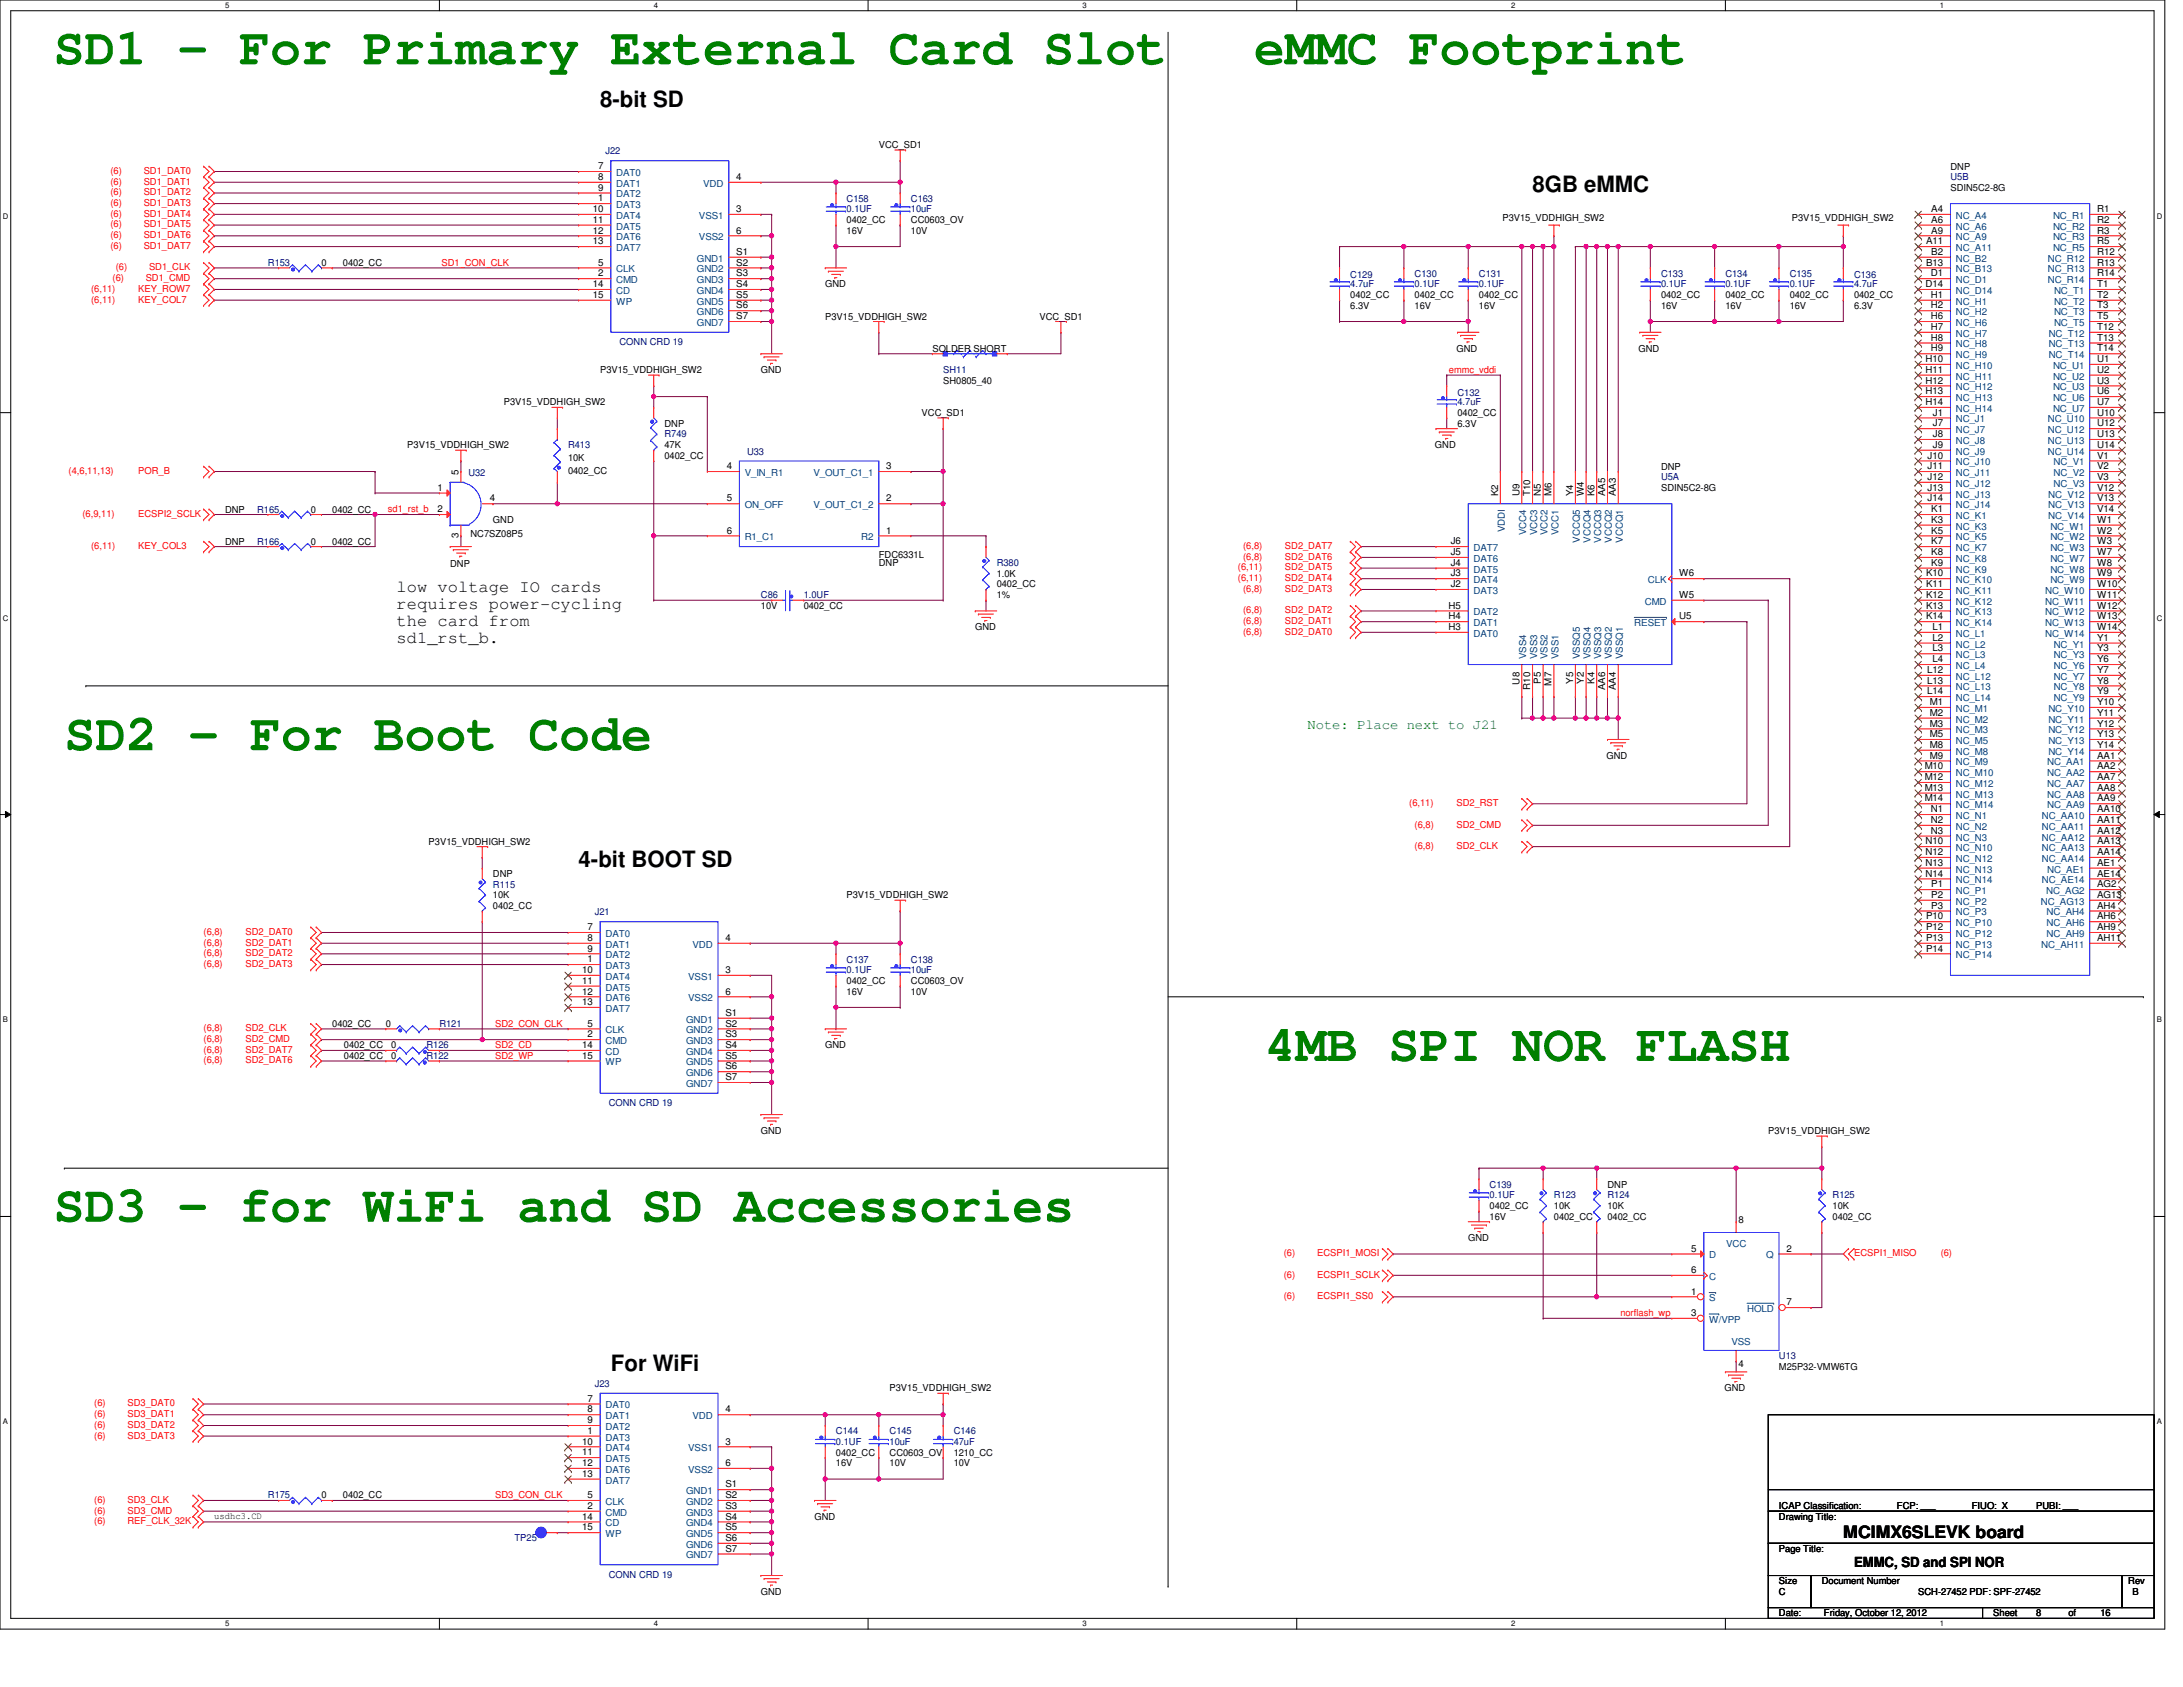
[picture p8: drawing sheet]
<svg xmlns="http://www.w3.org/2000/svg" width="279mm" height="216mm" viewBox="0 0 279 216" stroke-linecap="round" stroke-linejoin="round" font-family="sans-serif">
<defs><g id="words">
<g font-size="6.6" fill="#008000">
<text x="6.9" y="8.2">SD1 - For Primary External Card Slot</text>
<text x="160.5" y="8.2">eMMC Footprint</text>
<text x="8.2" y="96">SD2 - For Boot Code</text>
<text x="161.9" y="135.8">4MB SPI NOR FLASH</text>
<text x="6.9" y="156.4">SD3 - for WiFi and SD Accessories</text>
</g>
<g font-size="2.9">
<text x="76.8" y="13.7">8-bit SD</text>
<text x="196.2" y="24.6">8GB eMMC</text>
<text x="74.1" y="111">4-bit BOOT SD</text>
<text x="78.2" y="175.5">For WiFi</text>
</g>
<g font-size="2.2">
<text x="50.8" y="75.8">low voltage IO cards</text>
<text x="50.8" y="78">requires power-cycling</text>
<text x="50.8" y="80.2">the card from</text>
<text x="50.8" y="82.3">sd1_rst_b.</text>
<text x="235.9" y="196.8">MCIMX6SLEVK board</text>
</g>
<text font-size="1.8" fill="#008000" x="167.3" y="93.3">Note: Place next to J21</text>
<text font-size="1.8" x="237.3" y="200.5">EMMC, SD and SPI NOR</text>
<g font-size="1.2" fill="#f00">
<text x="14.1" y="22.2">(6)</text>
<text x="14.1" y="23.6">(6)</text>
<text x="18.4" y="22.2">SD1_DAT0</text>
<text x="18.4" y="23.6">SD1_DAT1</text>
<text x="14.1" y="27.7">(6)</text>
<text x="14.1" y="26.4">(6)</text>
<text x="14.1" y="25">(6)</text>
<text x="14.1" y="29.1">(6)</text>
<text x="18.4" y="27.7">SD1_DAT4</text>
<text x="18.4" y="26.4">SD1_DAT3</text>
<text x="18.4" y="25">SD1_DAT2</text>
<text x="18.4" y="29.1">SD1_DAT5</text>
<text x="14.1" y="31.9">(6)</text>
<text x="14.1" y="30.5">(6)</text>
<text x="14.4" y="36">(6)</text>
<text x="14.8" y="34.6">(6)</text>
<text x="18.4" y="31.9">SD1_DAT7</text>
<text x="18.4" y="30.5">SD1_DAT6</text>
<text x="18.6" y="36">SD1_CMD</text>
<text x="19.1" y="34.6">SD1_CLK</text>
<text x="56.5" y="34">SD1_CON_CLK</text>
<text x="11.7" y="37.3">(6,11)</text>
<text x="11.7" y="38.7">(6,11)</text>
<text x="17.7" y="37.3">KEY_ROW7</text>
<text x="17.7" y="38.7">KEY_COL7</text>
<text x="185.4" y="47.7">emmc_vddi</text>
<text x="8.8" y="60.7">(4,6,11,13)</text>
<text x="17.7" y="60.7">POR_B</text>
<text x="49.7" y="65.6">sd1_rst_b</text>
<text x="10.6" y="66.1">(6,9,11)</text>
<text x="11.7" y="70.3">(6,11)</text>
<text x="17.7" y="66.1">ECSPI2_SCLK</text>
<text x="17.7" y="70.3">KEY_COL3</text>
<text x="159.1" y="71.6">(6,8)</text>
<text x="159.1" y="70.3">(6,8)</text>
<text x="164.5" y="71.6">SD2_DAT6</text>
<text x="164.5" y="70.3">SD2_DAT7</text>
<text x="158.4" y="74.4">(6,11)</text>
<text x="158.4" y="73">(6,11)</text>
<text x="159.1" y="75.7">(6,8)</text>
<text x="164.5" y="74.4">SD2_DAT4</text>
<text x="164.5" y="73">SD2_DAT5</text>
<text x="164.5" y="75.7">SD2_DAT3</text>
<text x="159.1" y="79.9">(6,8)</text>
<text x="159.1" y="78.5">(6,8)</text>
<text x="159.1" y="81.2">(6,8)</text>
<text x="164.5" y="79.9">SD2_DAT1</text>
<text x="164.5" y="78.5">SD2_DAT2</text>
<text x="164.5" y="81.2">SD2_DAT0</text>
<text x="180.4" y="103.2">(6,11)</text>
<text x="181.1" y="105.9">(6,8)</text>
<text x="186.4" y="105.9">SD2_CMD</text>
<text x="186.4" y="103.2">SD2_RST</text>
<text x="181.1" y="108.7">(6,8)</text>
<text x="186.4" y="108.7">SD2_CLK</text>
<text x="26.1" y="119.6">(6,8)</text>
<text x="31.4" y="119.6">SD2_DAT0</text>
<text x="26.1" y="122.4">(6,8)</text>
<text x="26.1" y="121">(6,8)</text>
<text x="26.1" y="123.7">(6,8)</text>
<text x="31.4" y="122.4">SD2_DAT2</text>
<text x="31.4" y="121">SD2_DAT1</text>
<text x="31.4" y="123.7">SD2_DAT3</text>
<text x="26.1" y="132">(6,8)</text>
<text x="31.4" y="132">SD2_CLK</text>
<text x="63.4" y="131.4">SD2_CON_CLK</text>
<text x="26.1" y="133.4">(6,8)</text>
<text x="26.1" y="136.1">(6,8)</text>
<text x="26.1" y="134.7">(6,8)</text>
<text x="31.4" y="133.4">SD2_CMD</text>
<text x="31.4" y="136.1">SD2_DAT6</text>
<text x="31.4" y="134.7">SD2_DAT7</text>
<text x="63.4" y="134.2">SD2_CD</text>
<text x="63.4" y="135.5">SD2_WP</text>
<text x="164.3" y="160.8">(6)</text>
<text x="168.6" y="160.8">ECSPI1_MOSI</text>
<text x="237.3" y="160.8">ECSPI1_MISO</text>
<text x="248.4" y="160.8">(6)</text>
<text x="164.3" y="166.3">(6)</text>
<text x="164.3" y="163.5">(6)</text>
<text x="168.6" y="166.3">ECSPI1_SS0</text>
<text x="168.6" y="163.5">ECSPI1_SCLK</text>
<text x="207.4" y="168.4">norflash_wp</text>
<text x="12.1" y="180">(6)</text>
<text x="16.3" y="180">SD3_DAT0</text>
<text x="12.1" y="184.1">(6)</text>
<text x="12.1" y="182.7">(6)</text>
<text x="12.1" y="181.4">(6)</text>
<text x="16.3" y="184.1">SD3_DAT3</text>
<text x="16.3" y="182.7">SD3_DAT2</text>
<text x="16.3" y="181.4">SD3_DAT1</text>
<text x="63.4" y="191.7">SD3_CON_CLK</text>
<text x="12.1" y="192.3">(6)</text>
<text x="12.1" y="193.7">(6)</text>
<text x="12.1" y="195.1">(6)</text>
<text x="16.3" y="192.3">SD3_CLK</text>
<text x="16.3" y="193.7">SD3_CMD</text>
<text x="16.3" y="195.1">REF_CLK_32K</text>
</g>
<g font-size="1.2">
<text x="76.6" y="21.7">7</text>
<text x="76.6" y="23">8</text>
<text x="94.2" y="23">4</text>
<text x="112.5" y="19">VCC_SD1</text>
<text x="249.6" y="21.7">DNP</text>
<text x="75.9" y="27.1">10</text>
<text x="75.9" y="28.5">11</text>
<text x="75.9" y="29.9">12</text>
<text x="76.6" y="24.4">9</text>
<text x="76.6" y="25.8">1</text>
<text x="94.2" y="27.1">3</text>
<text x="94.2" y="29.9">6</text>
<text x="108.4" y="29.9">16V</text>
<text x="108.4" y="28.6">0402_CC</text>
<text x="116.6" y="29.9">10V</text>
<text x="116.6" y="28.6">CC0603_OV</text>
<text x="192.3" y="28.3">P3V15_VDDHIGH_SW2</text>
<text x="229.3" y="28.3">P3V15_VDDHIGH_SW2</text>
<text x="247.2" y="27.1">A4</text>
<text x="247.2" y="28.5">A6</text>
<text x="247.2" y="29.9">A9</text>
<text x="249.6" y="24.4">SDIN5C2-8G</text>
<text x="268.4" y="27.1">R1</text>
<text x="268.4" y="28.5">R2</text>
<text x="268.4" y="29.9">R3</text>
<text x="41.1" y="34">0</text>
<text x="43.9" y="34">0402_CC</text>
<text x="75.9" y="31.3">13</text>
<text x="76.6" y="35.4">2</text>
<text x="76.6" y="34">5</text>
<text x="94.2" y="32.6">S1</text>
<text x="94.2" y="34">S2</text>
<text x="94.2" y="35.4">S3</text>
<text x="246.5" y="31.3">A11</text>
<text x="246.5" y="34">B13</text>
<text x="247.1" y="35.4">D1</text>
<text x="247.2" y="32.6">B2</text>
<text x="268.4" y="31.3">R5</text>
<text x="268.4" y="32.6">R12</text>
<text x="268.4" y="35.4">R14</text>
<text x="268.4" y="34">R13</text>
<text x="75.9" y="36.7">14</text>
<text x="75.9" y="38.1">15</text>
<text x="94.2" y="36.7">S4</text>
<text x="94.2" y="38.1">S5</text>
<text x="94.2" y="39.5">S6</text>
<text x="94.2" y="40.9">S7</text>
<text x="105.6" y="36.8">GND</text>
<text x="105.6" y="40.9">P3V15_VDDHIGH_SW2</text>
<text x="133.1" y="40.9">VCC_SD1</text>
<text x="172.8" y="39.5">6.3V</text>
<text x="172.8" y="38.2">0402_CC</text>
<text x="181.1" y="39.5">16V</text>
<text x="181.1" y="38.2">0402_CC</text>
<text x="189.3" y="39.5">16V</text>
<text x="189.3" y="38.2">0402_CC</text>
<text x="212.6" y="39.5">16V</text>
<text x="212.6" y="38.2">0402_CC</text>
<text x="220.8" y="39.5">16V</text>
<text x="220.8" y="38.2">0402_CC</text>
<text x="229.1" y="39.5">16V</text>
<text x="229.1" y="38.2">0402_CC</text>
<text x="237.3" y="39.5">6.3V</text>
<text x="237.3" y="38.2">0402_CC</text>
<text x="246.4" y="36.7">D14</text>
<text x="247.1" y="38.1">H1</text>
<text x="247.1" y="39.5">H2</text>
<text x="247.1" y="40.9">H6</text>
<text x="268.4" y="36.7">T1</text>
<text x="268.4" y="38.1">T2</text>
<text x="268.4" y="39.5">T3</text>
<text x="268.4" y="40.9">T5</text>
<text x="76.8" y="47.8">P3V15_VDDHIGH_SW2</text>
<text x="97.4" y="47.8">GND</text>
<text x="119.3" y="45">SOLDER SHORT</text>
<text x="186.4" y="45">GND</text>
<text x="209.7" y="45">GND</text>
<text x="246.4" y="46.3">H10</text>
<text x="246.4" y="47.7">H11</text>
<text x="247.1" y="42.2">H7</text>
<text x="247.1" y="43.6">H8</text>
<text x="247.1" y="45">H9</text>
<text x="268.4" y="42.2">T12</text>
<text x="268.4" y="43.6">T13</text>
<text x="268.4" y="45">T14</text>
<text x="268.4" y="46.3">U1</text>
<text x="268.4" y="47.7">U2</text>
<text x="64.5" y="51.9">P3V15_VDDHIGH_SW2</text>
<text x="118" y="53.3">VCC_SD1</text>
<text x="120.7" y="49.1">SH0805_40</text>
<text x="186.5" y="53.3">0402_CC</text>
<text x="246.4" y="49.1">H12</text>
<text x="246.4" y="50.5">H13</text>
<text x="246.4" y="51.8">H14</text>
<text x="247.4" y="53.2">J1</text>
<text x="268.4" y="49.1">U3</text>
<text x="268.4" y="50.5">U6</text>
<text x="268.4" y="51.8">U7</text>
<text x="268.4" y="53.2">U10</text>
<text x="52.1" y="57.4">P3V15_VDDHIGH_SW2</text>
<text x="72.7" y="59">10K</text>
<text x="85" y="57.4">47K</text>
<text x="85" y="54.6">DNP</text>
<text x="85" y="58.7">0402_CC</text>
<text x="183.7" y="57.4">GND</text>
<text x="186.5" y="54.6">6.3V</text>
<text x="246.7" y="58.7">J10</text>
<text x="247.4" y="54.6">J7</text>
<text x="247.4" y="55.9">J8</text>
<text x="247.4" y="57.3">J9</text>
<text x="268.4" y="54.6">U12</text>
<text x="268.4" y="55.9">U13</text>
<text x="268.4" y="57.3">U14</text>
<text x="268.4" y="58.7">V1</text>
<text x="28.8" y="65.6">DNP</text>
<text x="39.8" y="65.6">0</text>
<text x="42.5" y="65.6">0402_CC</text>
<text x="56" y="62.8">1</text>
<text x="56" y="65.6">2</text>
<text x="58.7" y="60.8" transform="rotate(-90 58.7 60.8)">5</text>
<text x="62.7" y="64.2">4</text>
<text x="72.7" y="60.7">0402_CC</text>
<text x="93" y="60">4</text>
<text x="93" y="64.2">5</text>
<text x="113.4" y="64.2">2</text>
<text x="113.4" y="60">3</text>
<text x="191.7" y="63.5" transform="rotate(-90 191.7 63.5)">K2</text>
<text x="194.5" y="63.5" transform="rotate(-90 194.5 63.5)">U9</text>
<text x="195.9" y="63.5" transform="rotate(-90 195.9 63.5)">T10</text>
<text x="197.2" y="63.5" transform="rotate(-90 197.2 63.5)">N5</text>
<text x="198.6" y="63.5" transform="rotate(-90 198.6 63.5)">M6</text>
<text x="201.3" y="63.5" transform="rotate(-90 201.3 63.5)">Y4</text>
<text x="202.7" y="63.5" transform="rotate(-90 202.7 63.5)">W4</text>
<text x="204.1" y="63.5" transform="rotate(-90 204.1 63.5)">K6</text>
<text x="205.4" y="63.5" transform="rotate(-90 205.4 63.5)">AA5</text>
<text x="206.8" y="63.5" transform="rotate(-90 206.8 63.5)">AA3</text>
<text x="212.6" y="62.8">SDIN5C2-8G</text>
<text x="212.6" y="60.1">DNP</text>
<text x="246.7" y="60">J11</text>
<text x="246.7" y="61.4">J12</text>
<text x="246.7" y="64.2">J14</text>
<text x="246.7" y="62.8">J13</text>
<text x="247.2" y="65.6">K1</text>
<text x="268.4" y="60">V2</text>
<text x="268.4" y="61.4">V3</text>
<text x="268.4" y="62.8">V12</text>
<text x="268.4" y="64.2">V13</text>
<text x="268.4" y="65.6">V14</text>
<text x="28.8" y="69.7">DNP</text>
<text x="39.8" y="69.7">0</text>
<text x="42.5" y="69.7">0402_CC</text>
<text x="58.7" y="68.9" transform="rotate(-90 58.7 68.9)">3</text>
<text x="60.2" y="68.7">NC7SZ08P5</text>
<text x="63.1" y="67">GND</text>
<text x="93" y="68.3">6</text>
<text x="112.5" y="71.4">FDC6331L</text>
<text x="113.4" y="68.3">1</text>
<text x="185.7" y="69.7">J6</text>
<text x="185.7" y="71">J5</text>
<text x="247.2" y="66.9">K3</text>
<text x="247.2" y="68.3">K5</text>
<text x="247.2" y="69.7">K7</text>
<text x="247.2" y="71">K8</text>
<text x="268.4" y="66.9">W1</text>
<text x="268.4" y="68.3">W2</text>
<text x="268.4" y="69.7">W3</text>
<text x="268.4" y="71">W7</text>
<text x="57.6" y="72.6">DNP</text>
<text x="97.4" y="77.9">10V</text>
<text x="102.9" y="77.9">0402_CC</text>
<text x="112.5" y="72.5">DNP</text>
<text x="127.6" y="73.8">1.0K</text>
<text x="127.6" y="75.2">0402_CC</text>
<text x="127.6" y="76.6">1%</text>
<text x="185.4" y="77.9">H5</text>
<text x="185.7" y="75.1">J2</text>
<text x="185.7" y="73.8">J3</text>
<text x="185.7" y="72.4">J4</text>
<text x="214.9" y="76.5">W5</text>
<text x="214.9" y="73.8">W6</text>
<text x="246.5" y="73.8">K10</text>
<text x="246.5" y="75.1">K11</text>
<text x="246.5" y="76.5">K12</text>
<text x="246.5" y="77.9">K13</text>
<text x="247.2" y="72.4">K9</text>
<text x="268.4" y="72.4">W8</text>
<text x="268.4" y="73.8">W9</text>
<text x="268.4" y="75.1">W10</text>
<text x="268.4" y="76.5">W11</text>
<text x="268.4" y="77.9">W12</text>
<text x="124.8" y="80.7">GND</text>
<text x="185.4" y="80.6">H3</text>
<text x="185.4" y="79.3">H4</text>
<text x="214.9" y="79.3">U5</text>
<text x="246.5" y="79.3">K14</text>
<text x="247.3" y="80.6">L1</text>
<text x="247.3" y="82">L2</text>
<text x="247.3" y="83.4">L3</text>
<text x="268.4" y="79.3">W13</text>
<text x="268.4" y="80.6">W14</text>
<text x="268.4" y="82">Y1</text>
<text x="268.4" y="83.4">Y3</text>
<text x="194.5" y="87.6" transform="rotate(-90 194.5 87.6)">U8</text>
<text x="195.9" y="88.3" transform="rotate(-90 195.9 88.3)">R10</text>
<text x="197.2" y="87.5" transform="rotate(-90 197.2 87.5)">P5</text>
<text x="198.6" y="87.7" transform="rotate(-90 198.6 87.7)">M7</text>
<text x="201.3" y="87.5" transform="rotate(-90 201.3 87.5)">Y5</text>
<text x="202.7" y="87.5" transform="rotate(-90 202.7 87.5)">Y2</text>
<text x="204.1" y="87.5" transform="rotate(-90 204.1 87.5)">K4</text>
<text x="205.4" y="88.3" transform="rotate(-90 205.4 88.3)">AA6</text>
<text x="206.8" y="88.3" transform="rotate(-90 206.8 88.3)">AA4</text>
<text x="246.7" y="86.1">L12</text>
<text x="246.7" y="87.5">L13</text>
<text x="246.7" y="88.9">L14</text>
<text x="247.3" y="84.8">L4</text>
<text x="268.4" y="84.8">Y6</text>
<text x="268.4" y="86.1">Y7</text>
<text x="268.4" y="87.5">Y8</text>
<text x="268.4" y="88.9">Y9</text>
<text x="247" y="90.2">M1</text>
<text x="247" y="91.6">M2</text>
<text x="247" y="93">M3</text>
<text x="247" y="94.3">M5</text>
<text x="247" y="95.7">M8</text>
<text x="268.4" y="90.2">Y10</text>
<text x="268.4" y="91.6">Y11</text>
<text x="268.4" y="93">Y12</text>
<text x="268.4" y="94.3">Y13</text>
<text x="268.4" y="95.7">Y14</text>
<text x="205.6" y="97.1">GND</text>
<text x="246.3" y="98.5">M10</text>
<text x="246.3" y="99.8">M12</text>
<text x="246.3" y="101.2">M13</text>
<text x="247" y="97.1">M9</text>
<text x="268.4" y="97.1">AA1</text>
<text x="268.4" y="98.5">AA2</text>
<text x="268.4" y="99.8">AA7</text>
<text x="268.4" y="101.2">AA8</text>
<text x="246.3" y="102.6">M14</text>
<text x="247.1" y="103.9">N1</text>
<text x="247.1" y="105.3">N2</text>
<text x="247.1" y="106.7">N3</text>
<text x="268.4" y="102.6">AA9</text>
<text x="268.4" y="103.9">AA10</text>
<text x="268.4" y="105.3">AA11</text>
<text x="268.4" y="106.7">AA12</text>
<text x="54.9" y="108.1">P3V15_VDDHIGH_SW2</text>
<text x="63.1" y="112.2">DNP</text>
<text x="246.4" y="112.2">N14</text>
<text x="246.4" y="110.8">N13</text>
<text x="246.4" y="109.4">N12</text>
<text x="246.4" y="108.1">N10</text>
<text x="247.2" y="113.6">P1</text>
<text x="268.4" y="108.1">AA13</text>
<text x="268.4" y="109.4">AA14</text>
<text x="268.4" y="110.8">AE1</text>
<text x="268.4" y="112.2">AE14</text>
<text x="268.4" y="113.6">AG2</text>
<text x="63.1" y="115">10K</text>
<text x="63.1" y="116.3">0402_CC</text>
<text x="75.2" y="119">7</text>
<text x="108.4" y="115">P3V15_VDDHIGH_SW2</text>
<text x="246.5" y="119">P12</text>
<text x="246.5" y="117.7">P10</text>
<text x="247.2" y="116.3">P3</text>
<text x="247.2" y="114.9">P2</text>
<text x="268.4" y="114.9">AG13</text>
<text x="268.4" y="116.3">AH4</text>
<text x="268.4" y="117.7">AH6</text>
<text x="268.4" y="119">AH9</text>
<text x="74.5" y="124.5">10</text>
<text x="74.5" y="125.9">11</text>
<text x="75.2" y="121.8">9</text>
<text x="75.2" y="123.1">1</text>
<text x="75.2" y="120.4">8</text>
<text x="92.9" y="124.5">3</text>
<text x="92.9" y="120.4">4</text>
<text x="108.4" y="125.9">0402_CC</text>
<text x="116.6" y="125.9">CC0603_OV</text>
<text x="246.5" y="120.4">P13</text>
<text x="246.5" y="121.8">P14</text>
<text x="268.4" y="120.4">AH11</text>
<text x="42.5" y="131.4">0402_CC</text>
<text x="49.4" y="131.4">0</text>
<text x="74.5" y="127.3">12</text>
<text x="74.5" y="128.6">13</text>
<text x="75.2" y="131.4">5</text>
<text x="92.9" y="127.3">6</text>
<text x="92.9" y="130">S1</text>
<text x="92.9" y="131.4">S2</text>
<text x="108.4" y="127.3">16V</text>
<text x="116.6" y="127.3">10V</text>
<text x="44" y="134.2">0402_CC</text>
<text x="44" y="135.6">0402_CC</text>
<text x="50.1" y="134.2">0</text>
<text x="50.1" y="135.6">0</text>
<text x="74.5" y="134.1">14</text>
<text x="74.5" y="135.5">15</text>
<text x="75.2" y="132.8">2</text>
<text x="92.9" y="132.8">S3</text>
<text x="92.9" y="134.1">S4</text>
<text x="92.9" y="135.5">S5</text>
<text x="92.9" y="136.9">S6</text>
<text x="105.6" y="134.2">GND</text>
<text x="92.9" y="138.2">S7</text>
<text x="97.4" y="145.1">GND</text>
<text x="226.3" y="145.1">P3V15_VDDHIGH_SW2</text>
<text x="190.6" y="154.7">0402_CC</text>
<text x="198.9" y="154.7">10K</text>
<text x="205.7" y="154.7">10K</text>
<text x="205.7" y="152">DNP</text>
<text x="234.5" y="154.7">10K</text>
<text x="187.9" y="158.9">GND</text>
<text x="190.6" y="156.1">16V</text>
<text x="198.9" y="156.1">0402_CC</text>
<text x="205.7" y="156.1">0402_CC</text>
<text x="216.5" y="160.2">5</text>
<text x="222.5" y="156.5">8</text>
<text x="228.6" y="160.2">2</text>
<text x="234.5" y="156.1">0402_CC</text>
<text x="216.5" y="165.7">1</text>
<text x="216.5" y="162.9">6</text>
<text x="228.6" y="167">7</text>
<text x="216.5" y="168.4">3</text>
<text x="75.2" y="179.4">7</text>
<text x="113.9" y="178.1">P3V15_VDDHIGH_SW2</text>
<text x="220.7" y="178.1">GND</text>
<text x="222.5" y="174.9">4</text>
<text x="227.7" y="175.3">M25P32-VMW6TG</text>
<text x="74.5" y="184.9">10</text>
<text x="75.2" y="182.1">9</text>
<text x="75.2" y="183.5">1</text>
<text x="75.2" y="180.8">8</text>
<text x="92.9" y="184.9">3</text>
<text x="92.9" y="180.8">4</text>
<text x="41.1" y="191.8">0</text>
<text x="43.9" y="191.8">0402_CC</text>
<text x="74.5" y="186.2">11</text>
<text x="74.5" y="187.6">12</text>
<text x="74.5" y="189">13</text>
<text x="75.2" y="191.7">5</text>
<text x="92.9" y="187.6">6</text>
<text x="92.9" y="190.4">S1</text>
<text x="92.9" y="191.7">S2</text>
<text x="107" y="187.7">16V</text>
<text x="107" y="186.3">0402_CC</text>
<text x="113.9" y="187.7">10V</text>
<text x="113.9" y="186.3">CC0603_OV</text>
<text x="122.1" y="187.7">10V</text>
<text x="122.1" y="186.3">1210_CC</text>
<text x="27.4" y="194.4">usdhc3.CD</text>
<text x="74.5" y="194.5">14</text>
<text x="74.5" y="195.9">15</text>
<text x="75.2" y="193.1">2</text>
<text x="92.9" y="193.1">S3</text>
<text x="92.9" y="194.5">S4</text>
<text x="92.9" y="195.9">S5</text>
<text x="92.9" y="197.2">S6</text>
<text x="104.2" y="194.5">GND</text>
<text x="227.7" y="194.5">Drawing Title:</text>
<text x="227.7" y="193.1">ICAP Classification:</text>
<text x="242.8" y="193.1">FCP: ___</text>
<text x="252.4" y="193.1">FIUO: X</text>
<text x="260.6" y="193.1">PUBI: ___</text>
<text x="92.9" y="198.6">S7</text>
<text x="227.7" y="198.6">Page Title:</text>
<text x="227.7" y="202.8">Size</text>
<text x="233.2" y="202.8">Document Number</text>
<text x="272.4" y="202.8">Rev</text>
<text x="97.4" y="204.1">GND</text>
<text x="227.7" y="206.9">Date:</text>
<text x="227.7" y="204.1">C</text>
<text x="233.4" y="206.9">Friday, October 12, 2012</text>
<text x="245.5" y="204.1">SCH-27452 PDF: SPF-27452</text>
<text x="255.1" y="206.9">Sheet</text>
<text x="260.6" y="206.9">8</text>
<text x="264.7" y="206.9">of</text>
<text x="268.8" y="206.9">16</text>
<text x="272.9" y="204.1">B</text>
</g>
<g font-size="1.2" fill="#000080">
<text x="77.5" y="19.8">J22</text>
<text x="249.6" y="23.1">U5B</text>
<text x="108.4" y="25.8">C158</text>
<text x="108.4" y="27.2">0.1UF</text>
<text x="116.6" y="25.8">C163</text>
<text x="116.6" y="27.2">10uF</text>
<text x="34.3" y="34">R153</text>
<text x="172.8" y="35.6">C129</text>
<text x="181.1" y="35.4">C130</text>
<text x="189.3" y="35.4">C131</text>
<text x="212.6" y="35.4">C133</text>
<text x="220.8" y="35.4">C134</text>
<text x="229.1" y="35.4">C135</text>
<text x="237.3" y="35.6">C136</text>
<text x="172.8" y="36.8">4.7uF</text>
<text x="181.1" y="36.8">0.1UF</text>
<text x="189.3" y="36.8">0.1UF</text>
<text x="212.6" y="36.8">0.1UF</text>
<text x="220.8" y="36.8">0.1UF</text>
<text x="229.1" y="36.8">0.1UF</text>
<text x="237.3" y="36.8">4.7uF</text>
<text x="79.3" y="44.2">CONN CRD 19</text>
<text x="120.7" y="47.8">SH11</text>
<text x="186.5" y="50.6">C132</text>
<text x="186.5" y="51.9">4.7uF</text>
<text x="72.7" y="57.4">R413</text>
<text x="85" y="56">R749</text>
<text x="95.6" y="58.2">U33</text>
<text x="32.9" y="65.6">R165</text>
<text x="59.9" y="60.9">U32</text>
<text x="212.6" y="61.5">U5A</text>
<text x="32.9" y="69.7">R166</text>
<text x="97.4" y="76.6">C86</text>
<text x="102.9" y="76.6">1.0UF</text>
<text x="127.6" y="72.5">R380</text>
<text x="63.1" y="113.6">R115</text>
<text x="76.1" y="117.2">J21</text>
<text x="108.4" y="123.2">C137</text>
<text x="108.4" y="124.6">0.1UF</text>
<text x="116.6" y="123.2">C138</text>
<text x="116.6" y="124.6">10uF</text>
<text x="56.2" y="131.4">R121</text>
<text x="54.6" y="134.2">R126</text>
<text x="54.6" y="135.6">R122</text>
<text x="77.9" y="141.6">CONN CRD 19</text>
<text x="190.6" y="152">C139</text>
<text x="190.6" y="153.4">0.1UF</text>
<text x="198.9" y="153.4">R123</text>
<text x="205.7" y="153.4">R124</text>
<text x="234.5" y="153.4">R125</text>
<text x="227.7" y="173.9">U13</text>
<text x="76.1" y="177.5">J23</text>
<text x="107" y="183.6">C144</text>
<text x="107" y="184.9">0.1UF</text>
<text x="113.9" y="183.6">C145</text>
<text x="113.9" y="184.9">10uF</text>
<text x="122.1" y="183.6">C146</text>
<text x="122.1" y="184.9">47uF</text>
<text x="34.3" y="191.8">R175</text>
<text x="65.8" y="197.3">TP25</text>
<text x="77.9" y="201.9">CONN CRD 19</text>
</g>
<g font-size="1.2" fill="#004080">
<text x="78.9" y="22.5">DAT0</text>
<text x="78.9" y="23.9">DAT1</text>
<text x="90" y="23.9">VDD</text>
<text x="78.9" y="25.3">DAT2</text>
<text x="78.9" y="26.6">DAT3</text>
<text x="78.9" y="28">DAT4</text>
<text x="78.9" y="29.4">DAT5</text>
<text x="89.5" y="28">VSS1</text>
<text x="250.3" y="28">NC_A4</text>
<text x="250.3" y="29.4">NC_A6</text>
<text x="262.8" y="28">NC_R1</text>
<text x="262.8" y="29.4">NC_R2</text>
<text x="78.9" y="34.9">CLK</text>
<text x="78.9" y="30.8">DAT6</text>
<text x="78.9" y="32.1">DAT7</text>
<text x="89.2" y="33.5">GND1</text>
<text x="89.2" y="34.9">GND2</text>
<text x="89.5" y="30.8">VSS2</text>
<text x="250.3" y="30.8">NC_A9</text>
<text x="250.3" y="32.1">NC_A11</text>
<text x="250.3" y="33.5">NC_B2</text>
<text x="250.3" y="34.9">NC_B13</text>
<text x="262.1" y="33.5">NC_R12</text>
<text x="262.1" y="34.9">NC_R13</text>
<text x="262.8" y="30.8">NC_R3</text>
<text x="262.8" y="32.1">NC_R5</text>
<text x="78.9" y="36.2">CMD</text>
<text x="78.9" y="37.6">CD</text>
<text x="78.9" y="39">WP</text>
<text x="89.2" y="36.2">GND3</text>
<text x="89.2" y="37.6">GND4</text>
<text x="89.2" y="39">GND5</text>
<text x="89.2" y="40.3">GND6</text>
<text x="89.2" y="41.7">GND7</text>
<text x="250.3" y="36.2">NC_D1</text>
<text x="250.3" y="37.6">NC_D14</text>
<text x="250.3" y="39">NC_H1</text>
<text x="250.3" y="40.3">NC_H2</text>
<text x="250.3" y="41.7">NC_H6</text>
<text x="262.1" y="36.2">NC_R14</text>
<text x="262.9" y="37.6">NC_T1</text>
<text x="262.9" y="39">NC_T2</text>
<text x="262.9" y="40.3">NC_T3</text>
<text x="262.9" y="41.7">NC_T5</text>
<text x="250.3" y="43.1">NC_H7</text>
<text x="250.3" y="44.5">NC_H8</text>
<text x="250.3" y="45.8">NC_H9</text>
<text x="250.3" y="47.2">NC_H10</text>
<text x="262.2" y="43.1">NC_T12</text>
<text x="262.2" y="44.5">NC_T13</text>
<text x="262.2" y="45.8">NC_T14</text>
<text x="262.8" y="47.2">NC_U1</text>
<text x="250.3" y="48.6">NC_H11</text>
<text x="250.3" y="50">NC_H12</text>
<text x="250.3" y="51.3">NC_H13</text>
<text x="250.3" y="52.7">NC_H14</text>
<text x="262.8" y="48.6">NC_U2</text>
<text x="262.8" y="50">NC_U3</text>
<text x="262.8" y="51.3">NC_U6</text>
<text x="262.8" y="52.7">NC_U7</text>
<text x="250.3" y="54.1">NC_J1</text>
<text x="250.3" y="55.4">NC_J7</text>
<text x="250.3" y="56.8">NC_J8</text>
<text x="250.3" y="58.2">NC_J9</text>
<text x="250.3" y="59.6">NC_J10</text>
<text x="262.1" y="54.1">NC_U10</text>
<text x="262.1" y="55.4">NC_U12</text>
<text x="262.1" y="56.8">NC_U13</text>
<text x="262.1" y="58.2">NC_U14</text>
<text x="262.8" y="59.6">NC_V1</text>
<text x="95.3" y="60.9">V_IN_R1</text>
<text x="95.3" y="65">ON_OFF</text>
<text x="104.1" y="65">V_OUT_C1_2</text>
<text x="104.1" y="60.9">V_OUT_C1_1</text>
<text x="250.3" y="60.9">NC_J11</text>
<text x="250.3" y="62.3">NC_J12</text>
<text x="250.3" y="65">NC_J14</text>
<text x="250.3" y="63.7">NC_J13</text>
<text x="262.1" y="63.7">NC_V12</text>
<text x="262.1" y="65">NC_V13</text>
<text x="262.8" y="60.9">NC_V2</text>
<text x="262.8" y="62.3">NC_V3</text>
<text x="95.3" y="69.2">R1_C1</text>
<text x="110.2" y="69.2">R2</text>
<text x="188.6" y="70.5">DAT7</text>
<text x="188.6" y="71.9">DAT6</text>
<text x="192.6" y="68.1" transform="rotate(-90 192.6 68.1)">VDDI</text>
<text x="195.3" y="68.5" transform="rotate(-90 195.3 68.5)">VCC4</text>
<text x="196.7" y="68.5" transform="rotate(-90 196.7 68.5)">VCC3</text>
<text x="198.1" y="68.5" transform="rotate(-90 198.1 68.5)">VCC2</text>
<text x="199.5" y="68.5" transform="rotate(-90 199.5 68.5)">VCC1</text>
<text x="202.2" y="69.5" transform="rotate(-90 202.2 69.5)">VCCQ5</text>
<text x="203.6" y="69.5" transform="rotate(-90 203.6 69.5)">VCCQ4</text>
<text x="204.9" y="69.5" transform="rotate(-90 204.9 69.5)">VCCQ3</text>
<text x="206.3" y="69.5" transform="rotate(-90 206.3 69.5)">VCCQ2</text>
<text x="207.7" y="69.5" transform="rotate(-90 207.7 69.5)">VCCQ1</text>
<text x="250.3" y="66.4">NC_K1</text>
<text x="250.3" y="67.8">NC_K3</text>
<text x="250.3" y="69.2">NC_K5</text>
<text x="250.3" y="70.5">NC_K7</text>
<text x="250.3" y="71.9">NC_K8</text>
<text x="262.1" y="66.4">NC_V14</text>
<text x="262.4" y="67.8">NC_W1</text>
<text x="262.4" y="69.2">NC_W2</text>
<text x="262.4" y="70.5">NC_W3</text>
<text x="262.4" y="71.9">NC_W7</text>
<text x="188.6" y="76">DAT3</text>
<text x="188.6" y="74.6">DAT4</text>
<text x="188.6" y="73.3">DAT5</text>
<text x="210.5" y="77.4">CMD</text>
<text x="210.9" y="74.6">CLK</text>
<text x="250.3" y="73.3">NC_K9</text>
<text x="250.3" y="74.6">NC_K10</text>
<text x="250.3" y="76">NC_K11</text>
<text x="250.3" y="77.4">NC_K12</text>
<text x="261.7" y="76">NC_W10</text>
<text x="261.7" y="77.4">NC_W11</text>
<text x="262.4" y="73.3">NC_W8</text>
<text x="262.4" y="74.6">NC_W9</text>
<text x="188.6" y="81.5">DAT0</text>
<text x="188.6" y="80.1">DAT1</text>
<text x="188.6" y="78.8">DAT2</text>
<text x="209.2" y="80.1">RESET</text>
<text x="250.3" y="78.8">NC_K13</text>
<text x="250.3" y="80.1">NC_K14</text>
<text x="250.3" y="81.5">NC_L1</text>
<text x="250.3" y="82.9">NC_L2</text>
<text x="261.7" y="78.8">NC_W12</text>
<text x="261.7" y="80.1">NC_W13</text>
<text x="261.7" y="81.5">NC_W14</text>
<text x="262.8" y="82.9">NC_Y1</text>
<text x="195.3" y="84.4" transform="rotate(-90 195.3 84.4)">VSS4</text>
<text x="196.7" y="84.4" transform="rotate(-90 196.7 84.4)">VSS3</text>
<text x="198.1" y="84.4" transform="rotate(-90 198.1 84.4)">VSS2</text>
<text x="199.5" y="84.4" transform="rotate(-90 199.5 84.4)">VSS1</text>
<text x="202.2" y="84.4" transform="rotate(-90 202.2 84.4)">VSSQ5</text>
<text x="203.6" y="84.4" transform="rotate(-90 203.6 84.4)">VSSQ4</text>
<text x="204.9" y="84.4" transform="rotate(-90 204.9 84.4)">VSSQ3</text>
<text x="206.3" y="84.4" transform="rotate(-90 206.3 84.4)">VSSQ2</text>
<text x="207.7" y="84.4" transform="rotate(-90 207.7 84.4)">VSSQ1</text>
<text x="250.3" y="84.2">NC_L3</text>
<text x="250.3" y="85.6">NC_L4</text>
<text x="250.3" y="87">NC_L12</text>
<text x="250.3" y="88.3">NC_L13</text>
<text x="250.3" y="89.7">NC_L14</text>
<text x="262.8" y="84.2">NC_Y3</text>
<text x="262.8" y="85.6">NC_Y6</text>
<text x="262.8" y="87">NC_Y7</text>
<text x="262.8" y="88.3">NC_Y8</text>
<text x="262.8" y="89.7">NC_Y9</text>
<text x="250.3" y="91.1">NC_M1</text>
<text x="250.3" y="92.5">NC_M2</text>
<text x="250.3" y="93.9">NC_M3</text>
<text x="250.3" y="95.2">NC_M5</text>
<text x="262.2" y="91.1">NC_Y10</text>
<text x="262.2" y="92.5">NC_Y11</text>
<text x="262.2" y="93.9">NC_Y12</text>
<text x="262.2" y="95.2">NC_Y13</text>
<text x="250.3" y="96.6">NC_M8</text>
<text x="250.3" y="98">NC_M9</text>
<text x="250.3" y="99.3">NC_M10</text>
<text x="250.3" y="100.7">NC_M12</text>
<text x="262" y="98">NC_AA1</text>
<text x="262" y="99.3">NC_AA2</text>
<text x="262" y="100.7">NC_AA7</text>
<text x="262.2" y="96.6">NC_Y14</text>
<text x="250.3" y="102.1">NC_M13</text>
<text x="250.3" y="103.4">NC_M14</text>
<text x="250.3" y="104.8">NC_N1</text>
<text x="250.3" y="106.2">NC_N2</text>
<text x="250.3" y="107.6">NC_N3</text>
<text x="261.3" y="104.8">NC_AA10</text>
<text x="261.3" y="106.2">NC_AA11</text>
<text x="261.3" y="107.6">NC_AA12</text>
<text x="262" y="102.1">NC_AA8</text>
<text x="262" y="103.4">NC_AA9</text>
<text x="250.3" y="113.1">NC_N14</text>
<text x="250.3" y="111.7">NC_N13</text>
<text x="250.3" y="110.3">NC_N12</text>
<text x="250.3" y="108.9">NC_N10</text>
<text x="261.3" y="108.9">NC_AA13</text>
<text x="261.3" y="110.3">NC_AA14</text>
<text x="261.3" y="113.1">NC_AE14</text>
<text x="262" y="111.7">NC_AE1</text>
<text x="77.5" y="119.9">DAT0</text>
<text x="250.3" y="119.9">NC_P12</text>
<text x="250.3" y="118.5">NC_P10</text>
<text x="250.3" y="117.2">NC_P3</text>
<text x="250.3" y="115.8">NC_P2</text>
<text x="250.3" y="114.4">NC_P1</text>
<text x="261.2" y="115.8">NC_AG13</text>
<text x="261.9" y="114.4">NC_AG2</text>
<text x="261.9" y="117.2">NC_AH4</text>
<text x="261.9" y="118.5">NC_AH6</text>
<text x="261.9" y="119.9">NC_AH9</text>
<text x="77.5" y="122.6">DAT2</text>
<text x="77.5" y="124">DAT3</text>
<text x="77.5" y="121.3">DAT1</text>
<text x="77.5" y="125.4">DAT4</text>
<text x="88.1" y="125.4">VSS1</text>
<text x="88.6" y="121.3">VDD</text>
<text x="250.3" y="121.3">NC_P13</text>
<text x="250.3" y="122.6">NC_P14</text>
<text x="261.3" y="121.3">NC_AH11</text>
<text x="77.5" y="126.8">DAT5</text>
<text x="77.5" y="128.1">DAT6</text>
<text x="77.5" y="129.5">DAT7</text>
<text x="87.8" y="130.9">GND1</text>
<text x="88.1" y="128.1">VSS2</text>
<text x="77.5" y="133.6">CMD</text>
<text x="77.5" y="132.2">CLK</text>
<text x="77.5" y="135">CD</text>
<text x="77.5" y="136.4">WP</text>
<text x="87.8" y="132.2">GND2</text>
<text x="87.8" y="133.6">GND3</text>
<text x="87.8" y="135">GND4</text>
<text x="87.8" y="136.4">GND5</text>
<text x="87.8" y="137.7">GND6</text>
<text x="87.8" y="139.1">GND7</text>
<text x="218.8" y="161.1">D</text>
<text x="220.9" y="159.5">VCC</text>
<text x="226.1" y="161.1">Q</text>
<text x="218.8" y="166.5">S</text>
<text x="218.8" y="163.8">C</text>
<text x="223.6" y="167.9">HOLD</text>
<text x="218.8" y="169.3">W/VPP</text>
<text x="221.6" y="172.1">VSS</text>
<text x="77.5" y="183">DAT2</text>
<text x="77.5" y="184.4">DAT3</text>
<text x="77.5" y="180.3">DAT0</text>
<text x="77.5" y="181.6">DAT1</text>
<text x="77.5" y="185.7">DAT4</text>
<text x="88.1" y="185.7">VSS1</text>
<text x="88.6" y="181.6">VDD</text>
<text x="77.5" y="187.1">DAT5</text>
<text x="77.5" y="188.5">DAT6</text>
<text x="77.5" y="189.9">DAT7</text>
<text x="87.8" y="191.2">GND1</text>
<text x="88.1" y="188.5">VSS2</text>
<text x="77.5" y="194">CMD</text>
<text x="77.5" y="192.6">CLK</text>
<text x="77.5" y="195.3">CD</text>
<text x="77.5" y="196.7">WP</text>
<text x="87.8" y="192.6">GND2</text>
<text x="87.8" y="194">GND3</text>
<text x="87.8" y="195.3">GND4</text>
<text x="87.8" y="196.7">GND5</text>
<text x="87.8" y="198.1">GND6</text>
<text x="87.8" y="199.5">GND7</text>
</g>
<g font-size="1">
<text x="28.8" y="1">5</text>
<text x="83.7" y="1">4</text>
<text x="138.5" y="1">3</text>
<text x="193.4" y="1">2</text>
<text x="248.3" y="1">1</text>
<text x=".4" y="28">D</text>
<text x="276.1" y="28">D</text>
<text x=".4" y="79.4">C</text>
<text x="276.1" y="79.4">C</text>
<text x=".4" y="130.9">B</text>
<text x="276.1" y="130.9">B</text>
<text x=".4" y="182.3">A</text>
<text x="276.1" y="182.3">A</text>
<text x="28.8" y="208.2">5</text>
<text x="83.7" y="208.2">4</text>
<text x="138.5" y="208.2">3</text>
<text x="193.4" y="208.2">2</text>
<text x="248.3" y="208.2">1</text>
</g>
</g></defs>
<path d="M0 0h277.1v208.5h-277.1zM1.4 1.4h274.3v205.7h-274.3z" fill="none" stroke="#000" stroke-width=".13"/>
<g fill="#fff">
<path d="M28.8 .1h.6v1.1h-.6z"/>
<path d="M28.8 207.3h.6v1.1h-.6z"/>
</g>
<path d="M56.2 0v1.4M56.2 207.1v1.4" fill="none" stroke="#000" stroke-width=".13"/>
<g fill="#fff">
<path d="M83.7 .1h.5v1.1h-.5z"/>
<path d="M83.7 207.3h.5v1.1h-.5z"/>
</g>
<path d="M111.1 0v1.4M111.1 207.1v1.4" fill="none" stroke="#000" stroke-width=".13"/>
<g fill="#fff">
<path d="M138.5 .1h.6v1.1h-.6z"/>
<path d="M138.5 207.3h.6v1.1h-.6z"/>
</g>
<path d="M166 0v1.4M166 207.1v1.4" fill="none" stroke="#000" stroke-width=".13"/>
<g fill="#fff">
<path d="M193.4 .1h.6v1.1h-.6z"/>
<path d="M193.4 207.3h.6v1.1h-.6z"/>
</g>
<path d="M220.8 0v1.4M220.8 207.1v1.4" fill="none" stroke="#000" stroke-width=".13"/>
<g fill="#fff">
<path d="M248.3 .1h.5v1.1h-.5z"/>
<path d="M248.3 207.3h.5v1.1h-.5z"/>
<path d="M.4 27.1h.7v1.1h-.7z"/>
<path d="M276.1 27.1h.7v1.1h-.7z"/>
<path d="M.4 78.5h.7v1.1h-.7z"/>
<path d="M276.1 78.5h.7v1.1h-.7z"/>
</g>
<path d="M0 52.8h1.4M275.7 52.8h1.4" fill="none" stroke="#000" stroke-width=".13"/>
<g fill="#fff">
<path d="M.4 130h.6v1.1h-.6z"/>
<path d="M276.1 130h.6v1.1h-.6z"/>
</g>
<path d="M0 104.2h1.4M.7 103.8l.7 .4-.7 .4zM275.7 104.2l.7-.4v.8zM275.7 104.2h1.4" fill="none" stroke="#000" stroke-width=".13"/>
<path d="M.7 103.8l.7 .4-.7 .4zM275.7 104.2l.7-.4v.8z" fill="#000"/>
<g fill="#fff">
<path d="M.4 181.4h.6v1.1h-.6z"/>
<path d="M276.1 181.4h.6v1.1h-.6z"/>
</g>
<path d="M149.5 4.1v198.9M11 87.8h.1M11 87.8h138.5M149.5 127.6h124.8M274.3 127.6h.1M0 155.7h1.4M8.2 149.5h.1M8.2 149.5h141.3M275.7 155.7h1.4M149.5 203h.1" fill="none" stroke="#000" stroke-width=".13"/>
<path d="M235.9 30.2h.1M235.9 30.2v1.4" fill="none" stroke="#800040" stroke-width=".13"/>
<circle cx="235.9" cy="31.5" r=".27" fill="#f0f"/>
<circle cx="235.9" cy="31.5" r=".27" fill="none" stroke="#f0f" stroke-width=".13"/>
<path d="M207.1 31.6h.1M207.1 31.6v28.7M189.3 149.5h.1M189.3 149.5v1.4M222.2 149.5h.1M222.2 149.5v6.9M233.2 149.5h.1M233.2 149.5v1.4" fill="none" stroke="#800040" stroke-width=".13"/>
<circle cx="207.1" cy="31.5" r=".27" fill="#f0f"/>
<circle cx="207.1" cy="31.5" r=".27" fill="none" stroke="#f0f" stroke-width=".13"/>
<path d="M205.7 89.2h.1M205.7 91.9h.1M205.7 89.2v2.7M205.7 91.9h1.4M189.3 155h.1M189.3 155v1.4M222.2 174.2h.1M222.2 174.2v1.4" fill="none" stroke="#800040" stroke-width=".13"/>
<circle cx="205.7" cy="91.9" r=".27" fill="#f0f"/>
<circle cx="205.7" cy="91.9" r=".27" fill="none" stroke="#f0f" stroke-width=".13"/>
<path d="M233.2 157.7h.1M233.2 157.7v9.6M178.3 160.5h.1M178.3 160.5h35.7M204.4 166h.1M204.4 166h9.6M231.8 160.5h.1M231.8 160.5h4.1" fill="none" stroke="#800040" stroke-width=".13"/>
<circle cx="204.4" cy="166" r=".27" fill="#f0f"/>
<circle cx="204.4" cy="166" r=".27" fill="none" stroke="#f0f" stroke-width=".13"/>
<path d="M198.9 31.6h.1M198.9 31.6v28.7M196.2 89.2h.1M196.2 89.2v2.7M201.6 91.9h.1M201.6 91.9h1.4M204.4 91.9h.1M204.4 91.9h1.3M204.4 149.5h.1M204.4 149.5v1.4M231.8 167.3h.1M231.8 167.3h1.4" fill="none" stroke="#800040" stroke-width=".13"/>
<circle cx="198.9" cy="31.5" r=".27" fill="#f0f"/>
<circle cx="198.9" cy="31.5" r=".27" fill="none" stroke="#f0f" stroke-width=".13"/>
<path d="M197.5 31.6h.1M197.5 31.6h1.4M197.5 31.6v28.7M218.1 74.1h.1M218.1 74.1h11" fill="none" stroke="#800040" stroke-width=".13"/>
<circle cx="197.5" cy="31.5" r=".27" fill="#f0f"/>
<circle cx="197.5" cy="31.5" r=".27" fill="none" stroke="#f0f" stroke-width=".13"/>
<path d="M196.2 31.6h.1M196.2 31.6h1.3M185.2 48h.1M185.2 48v1.4M222.2 149.5h.1M222.2 149.5h11" fill="none" stroke="#800040" stroke-width=".13"/>
<circle cx="233.2" cy="149.5" r=".27" fill="#f0f"/>
<circle cx="233.2" cy="149.5" r=".27" fill="none" stroke="#f0f" stroke-width=".13"/>
<path d="M196.2 31.6h.1M196.2 31.6v28.7M226.3 76.8h.1M226.3 76.8v28.8M204.4 157.7h.1M204.4 157.7v8.3h-26.1M178.3 166h.1" fill="none" stroke="#800040" stroke-width=".13"/>
<circle cx="196.1" cy="31.5" r=".27" fill="#f0f"/>
<circle cx="196.1" cy="31.5" r=".27" fill="none" stroke="#f0f" stroke-width=".13"/>
<g fill="none" stroke="#800040" stroke-width=".13">
<path d="M194.8 31.6h.1M194.8 31.6h1.4M185.2 53.5h.1M185.2 53.5v1.4M218.1 76.8h.1M218.1 76.8h8.2M229.1 74.1h.1M229.1 74.1v34.3h-32.9M196.2 91.9h.1M197.5 89.2h.1M197.5 89.2v2.7h-1.3M207.1 89.2h.1"/>
<path d="M207.1 89.2v2.7M196.2 108.4h.1"/>
</g>
<circle cx="197.5" cy="91.9" r=".27" fill="#f0f"/>
<circle cx="197.5" cy="91.9" r=".27" fill="none" stroke="#f0f" stroke-width=".13"/>
<circle cx="196.1" cy="91.9" r=".27" fill="#f0f"/>
<circle cx="196.1" cy="91.9" r=".27" fill="none" stroke="#f0f" stroke-width=".13"/>
<path d="M197.5 91.9h.1M198.9 89.2h.1M198.9 89.2v2.7h-1.4" fill="none" stroke="#800040" stroke-width=".13"/>
<circle cx="198.9" cy="91.9" r=".27" fill="#f0f"/>
<circle cx="198.9" cy="91.9" r=".27" fill="none" stroke="#f0f" stroke-width=".13"/>
<path d="M198.9 30.2h.1M198.9 30.2v1.4M187.9 41.1h.1M187.9 41.1v1.4M211.2 41.1h.1M211.2 41.1v1.4M198.9 91.9h.1M201.6 89.2h.1M201.6 89.2v2.7h-2.7" fill="none" stroke="#800040" stroke-width=".13"/>
<circle cx="201.6" cy="91.9" r=".27" fill="#f0f"/>
<circle cx="201.6" cy="91.9" r=".27" fill="none" stroke="#f0f" stroke-width=".13"/>
<path d="M203 31.6h.1M203 31.6v28.7" fill="none" stroke="#800040" stroke-width=".13"/>
<circle cx="203" cy="31.5" r=".27" fill="#f0f"/>
<circle cx="203" cy="31.5" r=".27" fill="none" stroke="#f0f" stroke-width=".13"/>
<path d="M203 31.6h.1M203 31.6h1.4M204.4 31.6h.1M204.4 31.6v28.7" fill="none" stroke="#800040" stroke-width=".13"/>
<circle cx="204.4" cy="31.5" r=".27" fill="#f0f"/>
<circle cx="204.4" cy="31.5" r=".27" fill="none" stroke="#f0f" stroke-width=".13"/>
<path d="M204.4 31.6h.1M204.4 31.6h1.3M203 89.2h.1M203 91.9h.1M203 89.2v2.7M203 91.9h1.4" fill="none" stroke="#800040" stroke-width=".13"/>
<circle cx="204.4" cy="91.9" r=".27" fill="#f0f"/>
<circle cx="204.4" cy="91.9" r=".27" fill="none" stroke="#f0f" stroke-width=".13"/>
<circle cx="203" cy="91.9" r=".27" fill="#f0f"/>
<circle cx="203" cy="91.9" r=".27" fill="none" stroke="#f0f" stroke-width=".13"/>
<path d="M194.8 31.6h.1M194.8 31.6v28.7" fill="none" stroke="#800040" stroke-width=".13"/>
<circle cx="194.8" cy="31.5" r=".27" fill="#f0f"/>
<circle cx="194.8" cy="31.5" r=".27" fill="none" stroke="#f0f" stroke-width=".13"/>
<path d="M205.7 31.6h.1M205.7 31.6v28.7" fill="none" stroke="#800040" stroke-width=".13"/>
<circle cx="205.7" cy="31.5" r=".27" fill="#f0f"/>
<circle cx="205.7" cy="31.5" r=".27" fill="none" stroke="#f0f" stroke-width=".13"/>
<path d="M205.7 31.6h.1M205.7 31.6h1.4M204.4 89.2h.1M204.4 89.2v2.7M207.1 91.9h.1M207.1 91.9v2.7" fill="none" stroke="#800040" stroke-width=".13"/>
<circle cx="207.1" cy="91.9" r=".27" fill="#f0f"/>
<circle cx="207.1" cy="91.9" r=".27" fill="none" stroke="#f0f" stroke-width=".13"/>
<path d="M187.9 31.6h.1M187.9 31.6h6.9M227.7 31.6h.1M227.7 31.6h8.2M194.8 89.2h.1M194.8 91.9h.1M194.8 89.2v2.7M194.8 91.9h1.4" fill="none" stroke="#800040" stroke-width=".13"/>
<circle cx="187.9" cy="31.5" r=".27" fill="#f0f"/>
<circle cx="187.9" cy="31.5" r=".27" fill="none" stroke="#f0f" stroke-width=".13"/>
<g fill="none" stroke="#800040" stroke-width=".13">
<path d="M171.4 38.4h.1M171.4 38.4v2.7M201.6 31.6h.1M201.6 31.6v28.7M201.6 31.6h1.4M171.4 41.1h.1M171.4 41.1h8.3M185.2 48h.1M185.2 48h6.8M192 48h.1M192 48v12.3M197.5 149.5h.1"/>
<path d="M197.5 149.5h6.9M178.3 163.2h.1M178.3 163.2h35.7M197.5 168.7h.1M197.5 168.7h16.5"/>
</g>
<circle cx="179.7" cy="41.1" r=".27" fill="#f0f"/>
<circle cx="179.7" cy="41.1" r=".27" fill="none" stroke="#f0f" stroke-width=".13"/>
<path d="M171.4 31.6h.1M171.4 31.6v2.7M171.4 31.6h8.3M179.7 38.4h.1M179.7 31.6h.1M179.7 31.6v2.7M179.7 38.4v2.7M179.7 41.1h.1M179.7 41.1h8.2" fill="none" stroke="#800040" stroke-width=".13"/>
<circle cx="179.7" cy="31.5" r=".27" fill="#f0f"/>
<circle cx="179.7" cy="31.5" r=".27" fill="none" stroke="#f0f" stroke-width=".13"/>
<g fill="none" stroke="#800040" stroke-width=".13">
<path d="M179.7 31.6h.1M179.7 31.6h8.2M187.9 31.6h.1M187.9 31.6v2.7M211.2 31.6h.1M211.2 31.6v2.7M219.5 31.6h.1M219.5 31.6h8.2M219.5 31.6v2.7M227.7 31.6h.1M227.7 31.6v2.7M235.9 31.6h.1"/>
<path d="M235.9 31.6v2.7"/>
</g>
<circle cx="227.7" cy="31.5" r=".27" fill="#f0f"/>
<circle cx="227.7" cy="31.5" r=".27" fill="none" stroke="#f0f" stroke-width=".13"/>
<circle cx="219.4" cy="31.5" r=".27" fill="#f0f"/>
<circle cx="219.4" cy="31.5" r=".27" fill="none" stroke="#f0f" stroke-width=".13"/>
<path d="M211.2 38.4h.1M211.2 38.4v2.7M235.9 38.4h.1M235.9 38.4v2.7h-8.2M227.7 41.1h.1" fill="none" stroke="#800040" stroke-width=".13"/>
<circle cx="211.2" cy="41.1" r=".27" fill="#f0f"/>
<circle cx="211.2" cy="41.1" r=".27" fill="none" stroke="#f0f" stroke-width=".13"/>
<path d="M219.5 38.4h.1M219.5 38.4v2.7M227.7 38.4h.1M227.7 38.4v2.7h-16.5M211.2 41.1h.1M219.5 41.1h.1" fill="none" stroke="#800040" stroke-width=".13"/>
<circle cx="227.7" cy="41.1" r=".27" fill="#f0f"/>
<circle cx="227.7" cy="41.1" r=".27" fill="none" stroke="#f0f" stroke-width=".13"/>
<circle cx="219.4" cy="41.1" r=".27" fill="#f0f"/>
<circle cx="219.4" cy="41.1" r=".27" fill="none" stroke="#f0f" stroke-width=".13"/>
<path d="M218.1 79.6h.1M218.1 79.6h5.5M204.4 149.5h.1M204.4 149.5h17.8" fill="none" stroke="#800040" stroke-width=".13"/>
<circle cx="222.2" cy="149.5" r=".27" fill="#f0f"/>
<circle cx="222.2" cy="149.5" r=".27" fill="none" stroke="#f0f" stroke-width=".13"/>
<circle cx="204.4" cy="149.5" r=".27" fill="#f0f"/>
<circle cx="204.4" cy="149.5" r=".27" fill="none" stroke="#f0f" stroke-width=".13"/>
<path d="M223.6 79.6h.1M223.6 79.6v23.3h-27.4M196.2 102.9h.1M189.3 149.5h.1M189.3 149.5h8.2M197.5 149.5h.1M197.5 149.5v1.4" fill="none" stroke="#800040" stroke-width=".13"/>
<circle cx="197.5" cy="149.5" r=".27" fill="#f0f"/>
<circle cx="197.5" cy="149.5" r=".27" fill="none" stroke="#f0f" stroke-width=".13"/>
<path d="M187.9 38.4h.1M187.9 38.4v2.7M197.5 157.7h.1M197.5 157.7v11" fill="none" stroke="#800040" stroke-width=".13"/>
<circle cx="187.9" cy="41.1" r=".27" fill="#f0f"/>
<circle cx="187.9" cy="41.1" r=".27" fill="none" stroke="#f0f" stroke-width=".13"/>
<path d="M41.1 119.3h.1M41.1 119.3h31.6M107 120.7h.1M107 131.7h.1M107 120.7h8.2M107 128.9v2.8" fill="none" stroke="#800040" stroke-width=".13"/>
<circle cx="107" cy="128.9" r=".27" fill="#f0f"/>
<circle cx="107" cy="128.9" r=".27" fill="none" stroke="#f0f" stroke-width=".13"/>
<path d="M115.2 116.6h.1M115.2 116.6v4.1M107 120.7h.1M107 120.7v1.4" fill="none" stroke="#800040" stroke-width=".13"/>
<circle cx="115.2" cy="120.7" r=".27" fill="#f0f"/>
<circle cx="115.2" cy="120.7" r=".27" fill="none" stroke="#f0f" stroke-width=".13"/>
<path d="M41.1 120.7h.1M41.1 120.7h31.6M61.7 133.1h.1M61.7 133.1h11M98.8 138.5h.1M98.8 138.5v4.1" fill="none" stroke="#800040" stroke-width=".13"/>
<circle cx="61.7" cy="133" r=".27" fill="#f0f"/>
<circle cx="61.7" cy="133" r=".27" fill="none" stroke="#f0f" stroke-width=".13"/>
<path d="M98.8 133.1h.1M98.8 131.7h.1M98.8 131.7v2.7" fill="none" stroke="#800040" stroke-width=".13"/>
<circle cx="98.7" cy="133" r=".27" fill="#f0f"/>
<circle cx="98.7" cy="133" r=".27" fill="none" stroke="#f0f" stroke-width=".13"/>
<path d="M41.1 122.1h.1M41.1 122.1h31.6M56.2 131.7h.1M56.2 131.7h16.5M96 131.7h.1M98.8 130.3h.1M98.8 130.3v1.4h-2.8" fill="none" stroke="#800040" stroke-width=".13"/>
<circle cx="98.7" cy="131.7" r=".27" fill="#f0f"/>
<circle cx="98.7" cy="131.7" r=".27" fill="none" stroke="#f0f" stroke-width=".13"/>
<circle cx="98.7" cy="130.3" r=".27" fill="#f0f"/>
<circle cx="98.7" cy="130.3" r=".27" fill="none" stroke="#f0f" stroke-width=".13"/>
<path d="M56.2 134.4h.1M56.2 134.4h16.5M96 135.8h.1M96 124.8h.1M96 134.4h.1M96 133.1h.1M96 127.6h.1M96 135.8h2.8M96 124.8h2.8M96 134.4h2.8M96 133.1h2.8M96 127.6h2.8" fill="none" stroke="#800040" stroke-width=".13"/>
<circle cx="98.7" cy="127.6" r=".27" fill="#f0f"/>
<circle cx="98.7" cy="127.6" r=".27" fill="none" stroke="#f0f" stroke-width=".13"/>
<g fill="none" stroke="#800040" stroke-width=".13">
<path d="M207.1 31.6h.1M207.1 31.6h12.4M211.2 31.6h.1M61.7 109.7h.1M61.7 118h.1M61.7 109.7v1.4M61.7 118v15.1h-20.6M196.2 105.6h.1M196.2 105.6h30.1M41.1 131.7h.1M41.1 123.4h.1M41.1 134.4h.1"/>
<path d="M41.1 135.8h.1M41.1 133.1h.1M41.1 135.8h8.3M41.1 131.7h8.3M41.1 123.4h31.6M41.1 134.4h8.3M56.2 135.8h.1M56.2 135.8h16.5M98.8 127.6h.1M98.8 124.8v2.8M107 128.9h.1M107 126.2v2.7"/>
<path d="M107 128.9h8.2M115.2 120.7h.1M115.2 128.9h.1M115.2 120.7v1.4M115.2 126.2v2.7"/>
</g>
<circle cx="211.2" cy="31.5" r=".27" fill="#f0f"/>
<circle cx="211.2" cy="31.5" r=".27" fill="none" stroke="#f0f" stroke-width=".13"/>
<path d="M96 120.7h.1M96 120.7h11M233.2 146.8h.1M233.2 146.8v2.7" fill="none" stroke="#800040" stroke-width=".13"/>
<circle cx="107" cy="120.7" r=".27" fill="#f0f"/>
<circle cx="107" cy="120.7" r=".27" fill="none" stroke="#f0f" stroke-width=".13"/>
<g fill="none" stroke="#800040" stroke-width=".13">
<path d="M27.4 38.4h.1M27.4 37h.1M27.4 21.9h.1M27.4 23.3h.1M27.4 30.2h.1M27.4 31.6h.1M27.4 27.4h.1M27.4 28.8h.1M27.4 24.7h.1M27.4 34.3h.1M27.4 26.1h.1M27.4 38.4h46.7"/>
<path d="M27.4 37h46.7M27.4 21.9h46.7M27.4 23.3h46.7M27.4 30.2h46.7M27.4 31.6h46.7M27.4 27.4h46.7M27.4 28.8h46.7M27.4 24.7h46.7M27.4 34.3h8.3M27.4 26.1h46.7M107 23.3h.1M107 23.3h8.2"/>
<path d="M174.2 74.1h.1M174.2 71.3h.1M174.2 79.6h.1M174.2 75.4h.1M174.2 72.7h.1M174.2 70h.1M174.2 78.2h.1M174.2 74.1h9.6M174.2 71.3h9.6M174.2 79.6h9.6M174.2 75.4h9.6M174.2 72.7h9.6"/>
<path d="M174.2 70h9.6M174.2 78.2h9.6M174.2 80.9h.1M174.2 80.9h9.6"/>
</g>
<circle cx="115.2" cy="23.3" r=".27" fill="#f0f"/>
<circle cx="115.2" cy="23.3" r=".27" fill="none" stroke="#f0f" stroke-width=".13"/>
<path d="M97.4 23.3h.1M97.4 23.3h9.6" fill="none" stroke="#800040" stroke-width=".13"/>
<circle cx="107" cy="23.3" r=".27" fill="#f0f"/>
<circle cx="107" cy="23.3" r=".27" fill="none" stroke="#f0f" stroke-width=".13"/>
<path d="M97.4 34.3h.1M97.4 34.3h1.4M98.8 34.3h.1M98.8 35.7h.1M98.8 34.3v2.7M98.8 41.1h.1M98.8 41.1v4.2" fill="none" stroke="#800040" stroke-width=".13"/>
<circle cx="98.7" cy="37" r=".27" fill="#f0f"/>
<circle cx="98.7" cy="37" r=".27" fill="none" stroke="#f0f" stroke-width=".13"/>
<circle cx="98.7" cy="35.7" r=".27" fill="#f0f"/>
<circle cx="98.7" cy="35.7" r=".27" fill="none" stroke="#f0f" stroke-width=".13"/>
<path d="M98.8 37h.1M98.8 37v1.4" fill="none" stroke="#800040" stroke-width=".13"/>
<circle cx="98.7" cy="38.4" r=".27" fill="#f0f"/>
<circle cx="98.7" cy="38.4" r=".27" fill="none" stroke="#f0f" stroke-width=".13"/>
<path d="M107 23.3h.1M107 31.6h.1M107 23.3v1.4M107 31.6v2.7M115.2 20.6h.1M115.2 20.6v2.7" fill="none" stroke="#800040" stroke-width=".13"/>
<circle cx="107" cy="31.5" r=".27" fill="#f0f"/>
<circle cx="107" cy="31.5" r=".27" fill="none" stroke="#f0f" stroke-width=".13"/>
<path d="M98.8 27.4h.1M98.8 27.4v2.8" fill="none" stroke="#800040" stroke-width=".13"/>
<circle cx="98.7" cy="30.2" r=".27" fill="#f0f"/>
<circle cx="98.7" cy="30.2" r=".27" fill="none" stroke="#f0f" stroke-width=".13"/>
<path d="M97.4 30.2h.1M97.4 35.7h.1M97.4 37h.1M97.4 27.4h.1M97.4 38.4h.1M97.4 30.2h1.4M97.4 35.7h1.4M97.4 37h1.4M97.4 27.4h1.4M97.4 38.4h1.4M98.8 32.9h.1M98.8 32.9v1.4" fill="none" stroke="#800040" stroke-width=".13"/>
<circle cx="98.7" cy="34.3" r=".27" fill="#f0f"/>
<circle cx="98.7" cy="34.3" r=".27" fill="none" stroke="#f0f" stroke-width=".13"/>
<circle cx="98.7" cy="32.9" r=".27" fill="#f0f"/>
<circle cx="98.7" cy="32.9" r=".27" fill="none" stroke="#f0f" stroke-width=".13"/>
<g fill="none" stroke="#800040" stroke-width=".13">
<path d="M27.4 35.7h.1M27.4 35.7h46.7M42.5 34.3h.1M42.5 34.3h31.6M107 31.6h.1M107 28.8h.1M107 28.8v2.8M115.2 28.8h.1M115.2 23.3h.1M115.2 23.3v1.4M115.2 28.8v2.8h-8.2M26.1 194.8h.1"/>
<path d="M26.1 194.8h46.6M112.5 181.1h.1M112.5 181.1h8.2M120.7 181.1h.1M120.7 186.5h.1M120.7 181.1v1.3M120.7 186.5v2.8"/>
</g>
<circle cx="112.5" cy="181" r=".27" fill="#f0f"/>
<circle cx="112.5" cy="181" r=".27" fill="none" stroke="#f0f" stroke-width=".13"/>
<path d="M112.5 42.5h.1M112.5 45.3h.1M112.5 42.5v2.8M112.5 45.3h6.8M128.9 45.3h.1M135.8 42.5h.1M135.8 42.5v2.8h-6.9M120.7 179.7h.1M120.7 179.7v1.4" fill="none" stroke="#800040" stroke-width=".13"/>
<circle cx="120.7" cy="181" r=".27" fill="#f0f"/>
<circle cx="120.7" cy="181" r=".27" fill="none" stroke="#f0f" stroke-width=".13"/>
<path d="M26.1 193.4h.1M26.1 193.4h46.6M71.3 196.2h.1M71.3 196.2h1.4M105.6 189.3h.1M112.5 186.5h.1M112.5 186.5v2.8h-6.9" fill="none" stroke="#800040" stroke-width=".13"/>
<circle cx="112.5" cy="189.3" r=".27" fill="#f0f"/>
<circle cx="112.5" cy="189.3" r=".27" fill="none" stroke="#f0f" stroke-width=".13"/>
<circle cx="105.6" cy="189.3" r=".27" fill="#f0f"/>
<circle cx="105.6" cy="189.3" r=".27" fill="none" stroke="#f0f" stroke-width=".13"/>
<path d="M96 181.1h.1M96 181.1h16.5M105.6 181.1h.1" fill="none" stroke="#800040" stroke-width=".13"/>
<circle cx="105.6" cy="181" r=".27" fill="#f0f"/>
<circle cx="105.6" cy="181" r=".27" fill="none" stroke="#f0f" stroke-width=".13"/>
<path d="M26.1 179.7h.1M26.1 179.7h46.6M26.1 181.1h.1M26.1 181.1h46.6M98.8 194.8h.1M98.8 193.4h.1M98.8 193.4v2.8M105.6 189.3h.1M105.6 181.1h.1M105.6 181.1v1.3M105.6 189.3v2.7" fill="none" stroke="#800040" stroke-width=".13"/>
<circle cx="98.7" cy="193.4" r=".27" fill="#f0f"/>
<circle cx="98.7" cy="193.4" r=".27" fill="none" stroke="#f0f" stroke-width=".13"/>
<path d="M98.8 192h.1M98.8 192v1.4" fill="none" stroke="#800040" stroke-width=".13"/>
<circle cx="98.7" cy="192" r=".27" fill="#f0f"/>
<circle cx="98.7" cy="192" r=".27" fill="none" stroke="#f0f" stroke-width=".13"/>
<g fill="none" stroke="#800040" stroke-width=".13">
<path d="M26.1 182.4h.1M26.1 182.4h46.6M42.5 192h.1M42.5 192h30.2M96 192h.1M96 196.2h.1M96 185.2h.1M96 194.8h.1M96 196.2h2.8M96 185.2h2.8M96 194.8h2.8M98.8 198.9h.1"/>
<path d="M98.8 190.6h.1M98.8 190.6v1.4h-2.8M98.8 198.9v2.7"/>
</g>
<circle cx="98.7" cy="194.8" r=".27" fill="#f0f"/>
<circle cx="98.7" cy="194.8" r=".27" fill="none" stroke="#f0f" stroke-width=".13"/>
<path d="M96 193.4h.1M96 187.9h.1M96 193.4h2.8M96 187.9h2.8" fill="none" stroke="#800040" stroke-width=".13"/>
<circle cx="98.7" cy="187.9" r=".27" fill="#f0f"/>
<circle cx="98.7" cy="187.9" r=".27" fill="none" stroke="#f0f" stroke-width=".13"/>
<g fill="none" stroke="#800040" stroke-width=".13">
<path d="M116.6 64.5h.1M120.7 60.3h.1M120.7 60.3v4.2h-4.1M26.1 192h.1M26.1 183.8h.1M26.1 192h9.6M26.1 183.8h46.6M98.8 185.2h.1M98.8 185.2v2.7M105.6 186.5h.1M105.6 186.5v2.8M112.5 181.1h.1"/>
<path d="M112.5 189.3h.1M112.5 181.1v1.3M112.5 189.3h8.2"/>
</g>
<circle cx="120.7" cy="60.3" r=".27" fill="#f0f"/>
<circle cx="120.7" cy="60.3" r=".27" fill="none" stroke="#f0f" stroke-width=".13"/>
<path d="M120.7 54.9h.1M120.7 54.9v5.4h-4.1M48 65.8h.1M48 65.8v4.2M116.6 60.3h.1" fill="none" stroke="#800040" stroke-width=".13"/>
<circle cx="48" cy="65.8" r=".27" fill="#f0f"/>
<circle cx="48" cy="65.8" r=".27" fill="none" stroke="#f0f" stroke-width=".13"/>
<g fill="none" stroke="#800040" stroke-width=".13">
<path d="M59 59h.1M59 59v1.3M83.7 50.8h.1M83.7 50.8v1.3M83.7 50.8h6.8M27.4 70h.1M27.4 65.8h.1M27.4 60.3h.1M27.4 70h6.9M27.4 65.8h6.9M27.4 60.3h20.6M41.1 70h.1"/>
<path d="M41.1 65.8h.1M41.1 70h6.9M41.1 65.8h15.1M48 65.8h.1M48 60.3h.1M48 63.1h.1M48 60.3v2.8M48 63.1h8.2M59 68.6h.1M59 68.6v1.4M71.3 64.5h.1M71.3 64.5h19.2"/>
</g>
<circle cx="83.7" cy="50.7" r=".27" fill="#f0f"/>
<circle cx="83.7" cy="50.7" r=".27" fill="none" stroke="#f0f" stroke-width=".13"/>
<path d="M83.7 49.4h.1M83.7 59h.1M83.7 49.4v1.4M83.7 59v9.6M90.5 50.8h.1M90.5 50.8v9.5" fill="none" stroke="#800040" stroke-width=".13"/>
<circle cx="83.7" cy="68.6" r=".27" fill="#f0f"/>
<circle cx="83.7" cy="68.6" r=".27" fill="none" stroke="#f0f" stroke-width=".13"/>
<path d="M83.7 68.6h.1M83.7 76.8h.1M83.7 68.6h6.8M83.7 68.6v8.2M83.7 76.8h15.1M98.8 76.8h.1M102.9 76.8h17.8M120.7 76.8h.1M120.7 64.5h.1M120.7 64.5v12.3" fill="none" stroke="#800040" stroke-width=".13"/>
<circle cx="120.7" cy="64.5" r=".27" fill="#f0f"/>
<circle cx="120.7" cy="64.5" r=".27" fill="none" stroke="#f0f" stroke-width=".13"/>
<path d="M71.3 54.9h.1M71.3 53.5v1.4M63.1 64.5h.1M63.1 64.5h8.2M71.3 64.5h.1M71.3 61.7v2.8M116.6 68.6h9.6M126.2 68.6h.1M126.2 70h.1M126.2 76.8h.1M126.2 68.6v1.4M126.2 76.8v1.4" fill="none" stroke="#800040" stroke-width=".13"/>
<circle cx="71.3" cy="64.5" r=".27" fill="#f0f"/>
<circle cx="71.3" cy="64.5" r=".27" fill="none" stroke="#f0f" stroke-width=".13"/>
<path d="M98.8 134.4h.1M98.8 134.4v1.4" fill="none" stroke="#800040" stroke-width=".13"/>
<circle cx="98.7" cy="135.8" r=".27" fill="#f0f"/>
<circle cx="98.7" cy="135.8" r=".27" fill="none" stroke="#f0f" stroke-width=".13"/>
<circle cx="98.7" cy="134.4" r=".27" fill="#f0f"/>
<circle cx="98.7" cy="134.4" r=".27" fill="none" stroke="#f0f" stroke-width=".13"/>
<path d="M97.4 32.9h.1M97.4 39.8h.1M97.4 39.8h1.4M98.8 30.2h.1M98.8 38.4h.1M98.8 39.8h.1M98.8 30.2v2.7h-1.4M98.8 38.4v2.7h-1.4M97.4 41.1h.1" fill="none" stroke="#800040" stroke-width=".13"/>
<circle cx="98.7" cy="41.1" r=".27" fill="#f0f"/>
<circle cx="98.7" cy="41.1" r=".27" fill="none" stroke="#f0f" stroke-width=".13"/>
<circle cx="98.7" cy="39.8" r=".27" fill="#f0f"/>
<circle cx="98.7" cy="39.8" r=".27" fill="none" stroke="#f0f" stroke-width=".13"/>
<path d="M96 130.3h2.8M96 137.2h2.8M98.8 130.3h.1M98.8 127.6h.1M98.8 137.2h.1M98.8 127.6v2.7" fill="none" stroke="#800040" stroke-width=".13"/>
<circle cx="98.7" cy="137.1" r=".27" fill="#f0f"/>
<circle cx="98.7" cy="137.1" r=".27" fill="none" stroke="#f0f" stroke-width=".13"/>
<path d="M96 138.5h2.8M98.8 135.8h.1M98.8 138.5h.1M98.8 135.8v1.4" fill="none" stroke="#800040" stroke-width=".13"/>
<circle cx="98.7" cy="138.5" r=".27" fill="#f0f"/>
<circle cx="98.7" cy="138.5" r=".27" fill="none" stroke="#f0f" stroke-width=".13"/>
<path d="M98.8 137.2h.1M98.8 137.2v1.3M96 190.6h.1M96 190.6h2.8" fill="none" stroke="#800040" stroke-width=".13"/>
<circle cx="98.7" cy="190.6" r=".27" fill="#f0f"/>
<circle cx="98.7" cy="190.6" r=".27" fill="none" stroke="#f0f" stroke-width=".13"/>
<path d="M96 197.5h.1M98.8 187.9h.1M98.8 196.2h.1M98.8 187.9v2.7M98.8 196.2v1.3h-2.8" fill="none" stroke="#800040" stroke-width=".13"/>
<circle cx="98.7" cy="197.5" r=".27" fill="#f0f"/>
<circle cx="98.7" cy="197.5" r=".27" fill="none" stroke="#f0f" stroke-width=".13"/>
<circle cx="98.7" cy="196.1" r=".27" fill="#f0f"/>
<circle cx="98.7" cy="196.1" r=".27" fill="none" stroke="#f0f" stroke-width=".13"/>
<path d="M96 198.9h2.8M98.8 198.9h.1" fill="none" stroke="#800040" stroke-width=".13"/>
<circle cx="98.7" cy="198.9" r=".27" fill="#f0f"/>
<circle cx="98.7" cy="198.9" r=".27" fill="none" stroke="#f0f" stroke-width=".13"/>
<path d="M98.8 197.5h.1M98.8 197.5v1.4" fill="none" stroke="#800040" stroke-width=".13"/>
<g fill="none" stroke="#f00" stroke-width=".13">
<path d="M114.5 19.2h1.4M115.2 19.2v1.4M115.9 19.2h.1M26.1 37.7h.1M26.1 36.3h.1M26.1 35h.1M26.1 33.6h.1M26.1 39.1h.1M26.1 22.6h.1M26.1 21.3h.1M26.1 24h.1M26.1 28.1h.1"/>
<path d="M26.1 26.8h.1M26.1 25.4h.1M26.1 32.2h.1M26.1 30.9h.1M26.1 29.5h.1M26.1 36.3l.7 .7-.7 .7M26.1 33.6l.7 .7-.7 .7M26.1 37.7l.7 .7-.7 .7M26.1 21.3l.7 .6-.7 .7M26.1 22.6l.7 .7-.7 .7M26.1 26.8l.7 .6-.7 .7M26.1 25.4l.7 .7-.7 .7"/>
<path d="M26.1 30.9l.7 .7-.7 .6M26.1 24l.7 .7-.7 .7M26.1 29.5l.7 .7-.7 .7M26.1 28.1l.7 .7-.7 .7M26.1 35l.7 .7-.7 .6M26.8 36.3h.1M26.8 37.7h.1M26.8 33.6h.1M26.8 35h.1M26.8 39.1h.1M26.8 21.3h.1M26.8 22.6h.1"/>
<path d="M26.8 24h.1M26.8 26.8h.1M26.8 28.1h.1M26.8 25.4h.1M26.8 30.9h.1M26.8 32.2h.1M26.8 29.5h.1M26.8 36.3l.6 .7-.6 .7M26.8 33.6l.6 .7-.6 .7M26.8 37.7l.6 .7-.6 .7M26.8 21.3l.6 .6-.6 .7M26.8 22.6l.6 .7-.6 .7"/>
<path d="M26.8 26.8l.6 .6-.6 .7M26.8 25.4l.6 .7-.6 .7M26.8 30.9l.6 .7-.6 .6M26.8 24l.6 .7-.6 .7M26.8 29.5l.6 .7-.6 .7M26.8 28.1l.6 .7-.6 .7M26.8 35l.6 .7-.6 .6M105.6 34.3h.1M105.6 34.3h2.8M106 34.7h.1M106 34.7h1.9M106.4 35.1h1.1"/>
<path d="M106.8 35.5h.1M106.8 35.5h.3M107.5 35.1h.1M115.2 20.6h.1M198.2 28.8h1.4M198.9 30.2h.1M198.9 28.8v1.4M199.6 28.8h.1M235.2 28.8h1.4M235.9 30.2h.1M235.9 28.8v1.4M236.6 28.8h.1"/>
<path d="M26.1 59.7h.1M26.1 59.7l.7 .6-.7 .7M26.8 59.7h.1M26.8 59.7l.6 .6-.6 .7M58.3 57.6h1.4M59 59h.1M59 57.6v1.4M59.7 57.6h.1M70.6 52.1h1.4M71.3 53.5h.1M71.3 52.1v1.4M72 52.1h.1"/>
<path d="M83 48h1.3M83.7 49.4h.1M83.7 48v1.4M84.3 48h.1M97.4 45.3h.1M97.4 45.3h2.7M97.8 45.7h.1M97.8 45.7h1.9M98.2 46.1h1.1M98.6 46.5h.1M98.6 46.5h.3M99.3 46.1h.1"/>
<path d="M111.8 41.1h1.4M112.5 42.5h.1M112.5 41.1v1.4M113.2 41.1h.1M120 53.5h1.4M120.7 54.9h.1M120.7 53.5v1.4M121.4 53.5h.1M135.1 41.1h1.4M135.8 42.5h.1M135.8 41.1v1.4M136.5 41.1h.1"/>
<path d="M183.8 54.9h.1M183.8 54.9h2.7M184.2 55.3h.1M184.2 55.3h1.9M184.6 55.7h1.1M185 56.1h.1M185 56.1h.3M185.7 55.7h.1M186.5 42.5h.1M186.5 42.5h2.8M186.9 42.9h.1M186.9 42.9h2"/>
<path d="M187.4 43.3h1.1M187.8 43.8h.1M187.8 43.8h.2M188.5 43.3h.1M209.9 42.5h.1M209.9 42.5h2.7M210.3 42.9h.1M210.3 42.9h1.9M210.7 43.3h1.1M211.1 43.8h.1M211.1 43.8h.3M211.8 43.3h.1"/>
<path d="M26.1 66.5h.1M26.1 65.2h.1M26.1 70.6h.1M26.1 69.3h.1M26.1 61h.1M26.1 65.2l.7 .6-.7 .7M26.1 69.3l.7 .7-.7 .6M26.8 65.2h.1M26.8 66.5h.1M26.8 69.3h.1M26.8 70.6h.1M26.8 61h.1"/>
<path d="M26.8 65.2l.6 .6-.6 .7M26.8 69.3l.6 .7-.6 .6M57.6 70h.1M57.6 70h2.7M58 70.4h.1M58 70.4h1.9M58.4 70.8h1.1M58.8 71.2h.1M58.8 71.2h.3M59.5 70.8h.1M124.8 78.2h.1M124.8 78.2h2.8"/>
<path d="M125.2 78.6h.1M125.2 78.6h1.9M125.6 79h1.1M126 79.4h.1M126 79.4h.3M126.7 79h.1M172.8 78.9h.1M172.8 77.5h.1M172.8 74.8h.1M172.8 73.4h.1M172.8 72h.1M172.8 70.6h.1"/>
<path d="M172.8 69.3h.1M172.8 76.1h.1M172.8 78.9l.7 .7-.7 .6M172.8 77.5l.7 .7-.7 .7M172.8 73.4l.7 .7-.7 .7M172.8 72l.7 .7-.7 .7M172.8 70.6l.7 .7-.7 .7M172.8 69.3l.7 .7-.7 .6M172.8 74.8l.7 .6-.7 .7M173.5 78.9h.1M173.5 77.5h.1M173.5 73.4h.1"/>
<path d="M173.5 74.8h.1M173.5 72h.1M173.5 70.6h.1M173.5 69.3h.1M173.5 76.1h.1M173.5 78.9l.7 .7-.7 .6M173.5 77.5l.7 .7-.7 .7M173.5 73.4l.7 .7-.7 .7M173.5 72l.7 .7-.7 .7M173.5 70.6l.7 .7-.7 .7M173.5 69.3l.7 .7-.7 .6M173.5 74.8l.7 .6-.7 .7"/>
<path d="M172.8 80.2h.1M172.8 81.6h.1M172.8 80.2l.7 .7-.7 .7M173.5 80.2h.1M173.5 81.6h.1M173.5 80.2l.7 .7-.7 .7M205.7 94.6h.1M205.7 94.6h2.8M206.2 95.1h.1M206.2 95.1h1.9M206.6 95.5h1.1M207 95.9h.1"/>
<path d="M207 95.9h.2M207.7 95.5h.1M39.8 118.6h.1M39.8 118.6l.7 .7-.7 .7M40.5 118.6h.1M40.5 118.6l.6 .7-.6 .7M61 108.4h1.4M61.7 109.7h.1M61.7 108.4v1.3M62.4 108.4h.1M114.5 115.2h1.4M115.2 116.6h.1"/>
<path d="M115.2 115.2v1.4M115.9 115.2h.1M194.8 106.3h.1M194.8 104.9h.1M194.8 109.1h.1M194.8 107.7h.1M194.8 103.6h.1M194.8 102.2h.1M194.8 104.9l.7 .7-.7 .7M194.8 107.7l.7 .7-.7 .7M194.8 102.2l.7 .7-.7 .7M195.5 104.9h.1"/>
<path d="M195.5 106.3h.1M195.5 107.7h.1M195.5 109.1h.1M195.5 102.2h.1M195.5 103.6h.1M195.5 104.9l.7 .7-.7 .7M195.5 107.7l.7 .7-.7 .7M195.5 102.2l.7 .7-.7 .7M39.8 122.8h.1M39.8 121.4h.1M39.8 120h.1M39.8 124.1h.1"/>
<path d="M39.8 132.4h.1M39.8 131h.1M39.8 133.7h.1M39.8 136.5h.1M39.8 135.1h.1M39.8 121.4l.7 .7-.7 .7M39.8 120l.7 .7-.7 .7M39.8 122.8l.7 .6-.7 .7M39.8 131l.7 .7-.7 .7M39.8 132.4l.7 .7-.7 .6M39.8 135.1l.7 .7-.7 .7M39.8 133.7l.7 .7-.7 .7"/>
<path d="M40.5 121.4h.1M40.5 122.8h.1M40.5 120h.1M40.5 124.1h.1M40.5 131h.1M40.5 132.4h.1M40.5 133.7h.1M40.5 135.1h.1M40.5 136.5h.1M40.5 121.4l.6 .7-.6 .7M40.5 120l.6 .7-.6 .7M40.5 122.8l.6 .6-.6 .7"/>
<path d="M40.5 131l.6 .7-.6 .7M40.5 132.4l.6 .7-.6 .6M40.5 135.1l.6 .7-.6 .7M40.5 133.7l.6 .7-.6 .7M105.6 131.7h.1M105.6 131.7h2.8M106 132.1h.1M106 132.1h1.9M106.4 132.5h1.1M106.8 132.9h.1M106.8 132.9h.3M107.5 132.5h.1"/>
<path d="M97.4 142.6h.1M97.4 142.6h2.7M97.8 143.1h.1M97.8 143.1h1.9M98.2 143.5h1.1M98.6 143.9h.1M98.6 143.9h.3M99.3 143.5h.1M176.9 159.8h.1M176.9 159.8l.7 .7-.7 .7M177.6 159.8h.1M177.6 159.8l.7 .7-.7 .7"/>
<path d="M187.9 156.4h2.7M188.3 156.8h1.9M188.7 157.2h.1M188.7 157.2h1.1M189.1 157.6h.3M189.4 157.6h.1M190.2 156.8h.1M190.6 156.4h.1M232.5 145.4h1.4M233.2 146.8h.1M233.2 145.4v1.4M233.9 145.4h.1"/>
<path d="M236.6 159.8h.1M236.6 159.8l-.7 .7 .7 .7M237.3 159.8h.1M237.3 159.8l-.7 .7 .7 .7M24.7 179h.1M24.7 179l.7 .7-.7 .7M25.4 179h.1M25.4 179l.7 .7-.7 .7M120 178.3h1.4M120.7 179.7h.1M120.7 178.3v1.4M121.4 178.3h.1"/>
<path d="M176.9 166.6h.1M176.9 165.3h.1M176.9 161.2h.1M176.9 163.9h.1M176.9 162.5h.1M176.9 165.3l.7 .7-.7 .6M176.9 162.5l.7 .7-.7 .7M177.6 165.3h.1M177.6 166.6h.1M177.6 161.2h.1M177.6 162.5h.1M177.6 163.9h.1"/>
<path d="M177.6 165.3l.7 .7-.7 .6M177.6 162.5l.7 .7-.7 .7M220.8 175.6h.1M220.8 175.6h2.8M221.2 176h.1M221.2 176h2M221.7 176.4h1.1M222.1 176.8h.1M222.1 176.8h.2M222.8 176.4h.1M236.6 161.2h.1M237.3 161.2h.1"/>
<path d="M24.7 192.7h.1M24.7 191.3h.1M24.7 194.1h.1M24.7 195.5h.1M24.7 184.5h.1M24.7 183.1h.1M24.7 181.7h.1M24.7 180.4h.1M24.7 191.3l.7 .7-.7 .7M24.7 192.7l.7 .7-.7 .7M24.7 194.1l.7 .7-.7 .7M24.7 183.1l.7 .7-.7 .7"/>
<path d="M24.7 181.7l.7 .7-.7 .7M24.7 180.4l.7 .7-.7 .6M25.4 191.3h.1M25.4 192.7h.1M25.4 194.1h.1M25.4 195.5h.1M25.4 183.1h.1M25.4 184.5h.1M25.4 181.7h.1M25.4 180.4h.1M25.4 191.3l.7 .7-.7 .7M25.4 192.7l.7 .7-.7 .7"/>
<path d="M25.4 194.1l.7 .7-.7 .7M25.4 183.1l.7 .7-.7 .7M25.4 181.7l.7 .7-.7 .7M25.4 180.4l.7 .7-.7 .6M104.2 192h.1M104.2 192h2.8M104.6 192.4h.1M104.6 192.4h2M105.1 192.8h1.1M105.5 193.3h.1M105.5 193.3h.2M106.2 192.8h.1"/>
<path d="M97.4 201.6h.1M97.4 201.6h2.7M97.8 202h.1M97.8 202h1.9M98.2 202.5h1.1M98.6 202.9h.1M98.6 202.9h.3M99.3 202.5h.1"/>
</g>
<path d="M226.3 193.4h49.4v4.1h-49.4zM226.3 197.5h49.4v4.1h-49.4zM226.3 181.1h49.4v12.3h-49.4zM226.3 190.6h49.4M275.7 190.6h.1M226.3 201.6h5.5v4.1h-5.5zM226.3 205.7h27.4v1.4h-27.4zM231.8 201.6h39.8v4.1h-39.8zM253.7 205.7h22v1.4h-22zM271.6 201.6h4.1v4.1h-4.1z" fill="none" stroke="#000" stroke-width=".13"/>
<path d="M36.1 65.4h.1M36.1 65.4l-.4 .4M36.1 65.4l.8 .9M36.9 66.3h.1M37.7 65.4h.1M37.7 65.4l-.8 .9M37.7 65.4l.8 .9M38.5 66.3h.1M39.4 65.4h.1M39.4 65.4l-.9 .9M39.4 65.4l.4 .4M39.8 65.8h.1" fill="none" stroke="#00f" stroke-width=".13"/>
<circle cx="36.1" cy="66" r=".19" fill="#00f"/>
<g fill="none" stroke="#00f" stroke-width=".13">
<path d="M204 153.5h.1M204 155.1h.1M204 153.5l.8 .8M204 155.1l.8 .9M204.4 156.4h.1M204.4 152.3l.4 .4M204.8 152.7h.1M204.8 154.3h.1M204.8 156h.1M204.8 152.7l-.8 .8M204.8 154.3l-.8 .8M204.8 156l-.4 .4"/>
<circle cx="36.1" cy="66" r=".19"/>
</g>
<path d="M34.3 65.8h.1M34.3 65.8h1.4M39.8 65.8h1.3M41.1 65.8h.1" fill="none" stroke="#f00" stroke-width=".13"/>
<circle cx="204.2" cy="152.7" r=".19" fill="#00f"/>
<g fill="none" stroke="#00f" stroke-width=".13">
<path d="M170.2 36.6h2.5M170.2 36.1h2.5M171.4 36.6h.1M171.4 36.6v.4M172.7 36.6h.1M172.7 36.1h.1M249.6 26.1h17.9v98.7h-17.9z"/>
<circle cx="204.2" cy="152.7" r=".19"/>
</g>
<g fill="none" stroke="#f00" stroke-width=".13">
<path d="M245.5 27.4h.1M245.5 28.8h.1M245.5 30.2h.1M245.5 31.6h.1M245.5 32.9h.1M245.5 34.3h.1M245.5 35.7h.1M245.5 37h.1M245.5 38.4h.1M245.5 39.8h.1M245.5 27.4h4.1M245.5 28.8h4.1"/>
<path d="M245.5 30.2h4.1M245.5 31.6h4.1M245.5 32.9h4.1M245.5 34.3h4.1M245.5 35.7h4.1M245.5 37h4.1M245.5 38.4h4.1M245.5 39.8h4.1M267.5 27.4h4.1M267.5 28.8h4.1M267.5 30.2h4.1M267.5 31.6h4.1"/>
<path d="M267.5 32.9h4.1M267.5 34.3h4.1M267.5 35.7h4.1M267.5 37h4.1M267.5 38.4h4.1M267.5 39.8h4.1M271.6 27.4h.1M271.6 28.8h.1M271.6 30.2h.1M271.6 31.6h.1M271.6 32.9h.1M271.6 35.7h.1"/>
<path d="M271.6 34.3h.1M271.6 37h.1M271.6 38.4h.1M271.6 39.8h.1M245.5 41.1h.1M245.5 42.5h.1M245.5 43.9h.1M245.5 45.3h.1M245.5 46.6h.1M245.5 48h.1M245.5 49.4h.1M245.5 50.8h.1"/>
<path d="M245.5 52.1h.1M245.5 53.5h.1M245.5 54.9h.1M245.5 56.2h.1M245.5 57.6h.1M245.5 59h.1M245.5 41.1h4.1M245.5 42.5h4.1M245.5 43.9h4.1M245.5 45.3h4.1M245.5 46.6h4.1M245.5 48h4.1"/>
<path d="M245.5 49.4h4.1M245.5 50.8h4.1M245.5 52.1h4.1M245.5 53.5h4.1M245.5 54.9h4.1M245.5 56.2h4.1M245.5 57.6h4.1M245.5 59h4.1M267.5 41.1h4.1M267.5 42.5h4.1M267.5 43.9h4.1M267.5 45.3h4.1"/>
<path d="M267.5 46.6h4.1M267.5 48h4.1M267.5 49.4h4.1M267.5 50.8h4.1M267.5 52.1h4.1M267.5 53.5h4.1M267.5 54.9h4.1M267.5 56.2h4.1M267.5 57.6h4.1M267.5 59h4.1M271.6 41.1h.1M271.6 42.5h.1"/>
<path d="M271.6 43.9h.1M271.6 45.3h.1M271.6 46.6h.1M271.6 48h.1M271.6 49.4h.1M271.6 50.8h.1M271.6 52.1h.1M271.6 53.5h.1M271.6 54.9h.1M271.6 56.2h.1M271.6 57.6h.1M271.6 59h.1"/>
<path d="M245.5 60.3h.1M245.5 61.7h.1M245.5 64.5h.1M245.5 63.1h.1M245.5 65.8h.1M245.5 67.2h.1M245.5 68.6h.1M245.5 70h.1M245.5 71.3h.1M245.5 72.7h.1M245.5 74.1h.1M245.5 75.4h.1"/>
<path d="M245.5 76.8h.1M245.5 78.2h.1M245.5 79.6h.1M245.5 60.3h4.1M245.5 61.7h4.1M245.5 64.5h4.1M245.5 63.1h4.1M245.5 65.8h4.1M245.5 67.2h4.1M245.5 68.6h4.1M245.5 70h4.1M245.5 71.3h4.1"/>
<path d="M245.5 72.7h4.1M245.5 74.1h4.1M245.5 75.4h4.1M245.5 76.8h4.1M245.5 78.2h4.1M245.5 79.6h4.1M267.5 60.3h4.1M267.5 61.7h4.1M267.5 64.5h4.1M267.5 63.1h4.1M267.5 65.8h4.1M267.5 67.2h4.1"/>
<path d="M267.5 68.6h4.1M267.5 70h4.1M267.5 71.3h4.1M267.5 72.7h4.1M267.5 74.1h4.1M267.5 75.4h4.1M267.5 76.8h4.1M267.5 78.2h4.1M267.5 79.6h4.1M271.6 60.3h.1M271.6 61.7h.1M271.6 63.1h.1"/>
<path d="M271.6 64.5h.1M271.6 65.8h.1M271.6 67.2h.1M271.6 68.6h.1M271.6 70h.1M271.6 71.3h.1M271.6 72.7h.1M271.6 74.1h.1M271.6 75.4h.1M271.6 76.8h.1M271.6 78.2h.1M271.6 79.6h.1"/>
<path d="M245.5 80.9h.1M245.5 82.3h.1M245.5 83.7h.1M245.5 85h.1M245.5 86.4h.1M245.5 87.8h.1M245.5 89.2h.1M245.5 90.5h.1M245.5 91.9h.1M245.5 93.3h.1M245.5 94.6h.1M245.5 96h.1"/>
<path d="M245.5 97.4h.1M245.5 98.8h.1M245.5 80.9h4.1M245.5 82.3h4.1M245.5 83.7h4.1M245.5 85h4.1M245.5 86.4h4.1M245.5 87.8h4.1M245.5 89.2h4.1M245.5 90.5h4.1M245.5 91.9h4.1M245.5 93.3h4.1"/>
<path d="M245.5 94.6h4.1M245.5 96h4.1M245.5 97.4h4.1M245.5 98.8h4.1M267.5 80.9h4.1M267.5 82.3h4.1M267.5 83.7h4.1M267.5 85h4.1M267.5 86.4h4.1M267.5 87.8h4.1M267.5 89.2h4.1M267.5 90.5h4.1"/>
<path d="M267.5 91.9h4.1M267.5 93.3h4.1M267.5 94.6h4.1M267.5 96h4.1M267.5 97.4h4.1M267.5 98.8h4.1M271.6 80.9h.1M271.6 82.3h.1M271.6 83.7h.1M271.6 85h.1M271.6 86.4h.1M271.6 87.8h.1"/>
<path d="M271.6 89.2h.1M271.6 90.5h.1M271.6 91.9h.1M271.6 93.3h.1M271.6 94.6h.1M271.6 96h.1M271.6 97.4h.1M271.6 98.8h.1M245.5 119.3h.1M245.5 118h.1M245.5 116.6h.1M245.5 115.2h.1"/>
<path d="M245.5 113.9h.1M245.5 112.5h.1M245.5 111.1h.1M245.5 109.7h.1M245.5 108.4h.1M245.5 100.1h.1M245.5 101.5h.1M245.5 102.9h.1M245.5 104.2h.1M245.5 105.6h.1M245.5 107h.1M245.5 100.1h4.1"/>
<path d="M245.5 101.5h4.1M245.5 102.9h4.1M245.5 104.2h4.1M245.5 105.6h4.1M245.5 107h4.1M245.5 108.4h4.1M245.5 109.7h4.1M245.5 111.1h4.1M245.5 112.5h4.1M245.5 113.9h4.1M245.5 115.2h4.1M245.5 116.6h4.1"/>
<path d="M245.5 118h4.1M245.5 119.3h4.1M267.5 100.1h4.1M267.5 101.5h4.1M267.5 102.9h4.1M267.5 104.2h4.1M267.5 105.6h4.1M267.5 107h4.1M267.5 108.4h4.1M267.5 109.7h4.1M267.5 111.1h4.1M267.5 112.5h4.1"/>
<path d="M267.5 113.9h4.1M267.5 115.2h4.1M267.5 116.6h4.1M267.5 118h4.1M267.5 119.3h4.1M271.6 100.1h.1M271.6 101.5h.1M271.6 102.9h.1M271.6 104.2h.1M271.6 105.6h.1M271.6 107h.1M271.6 108.4h.1"/>
<path d="M271.6 109.7h.1M271.6 111.1h.1M271.6 112.5h.1M271.6 113.9h.1M271.6 115.2h.1M271.6 116.6h.1M271.6 118h.1M271.6 119.3h.1M245.5 120.7h.1M245.5 122.1h.1M245.5 120.7h4.1M245.5 122.1h4.1"/>
<path d="M267.5 120.7h4.1M271.6 120.7h.1M204.4 150.9h.1M204.4 157.7h.1M204.4 150.9v1.4M204.4 156.4v1.3"/>
</g>
<g fill="none" stroke="#804000" stroke-width=".13">
<path d="M245.1 27.9h.1M245.1 29.2h.1M245.1 30.6h.1M245.1 32h.1M245.1 33.3h.1M245.1 34.7h.1M245.1 36.1h.1M245.1 37.5h.1M245.1 38.8h.1M245.1 27l.8 .9M245.1 28.4l.8 .8M245.1 29.8l.8 .8"/>
<path d="M245.1 31.2l.8 .8M245.1 32.5l.8 .8M245.1 33.9l.8 .8M245.1 35.3l.8 .8M245.1 36.6l.8 .9M245.1 38l.8 .8M245.1 39.4l.8 .8M245.9 27l-.8 .9M245.9 28.4l-.8 .8M245.9 29.8l-.8 .8M245.9 31.2l-.8 .8M245.9 32.5l-.8 .8"/>
<path d="M245.9 33.9l-.8 .8M245.9 35.3l-.8 .8M245.9 36.6l-.8 .9M245.9 38l-.8 .8M245.9 39.4l-.8 .8M245.9 27.9h.1M245.9 29.2h.1M245.9 30.6h.1M245.9 32h.1M245.9 33.3h.1M245.9 34.7h.1M245.9 36.1h.1"/>
<path d="M245.9 37.5h.1M245.9 38.8h.1M271.2 27.9h.1M271.2 29.2h.1M271.2 30.6h.1M271.2 32h.1M271.2 33.3h.1M271.2 36.1h.1M271.2 34.7h.1M271.2 37.5h.1M271.2 38.8h.1M271.2 27l.8 .9"/>
<path d="M271.2 28.4l.8 .8M271.2 29.8l.8 .8M271.2 31.2l.8 .8M271.2 32.5l.8 .8M271.2 35.3l.8 .8M271.2 33.9l.8 .8M271.2 36.6l.8 .9M271.2 38l.8 .8M271.2 39.4l.8 .8M272 31.2l-.8 .8M272 32.5l-.8 .8M272 36.6l-.8 .9"/>
<path d="M272 39.4l-.8 .8M272 27l-.8 .9M272 28.4l-.8 .8M272 29.8l-.8 .8M272 35.3l-.8 .8M272 33.9l-.8 .8M272 38l-.8 .8M272 27.9h.1M272 29.2h.1M272 30.6h.1M272 32h.1M272 33.3h.1"/>
<path d="M272 36.1h.1M272 34.7h.1M272 37.5h.1M272 38.8h.1M245.1 40.2h.1M245.1 41.6h.1M245.1 42.9h.1M245.1 44.3h.1M245.1 45.7h.1M245.1 47.1h.1M245.1 48.4h.1M245.1 49.8h.1"/>
<path d="M245.1 51.2h.1M245.1 52.6h.1M245.1 53.9h.1M245.1 55.3h.1M245.1 56.7h.1M245.1 58h.1M245.1 59.4h.1M245.1 40.7l.8 .9M245.1 42.1l.8 .8M245.1 43.5l.8 .8M245.1 44.9l.8 .8M245.1 46.2l.8 .9"/>
<path d="M245.1 47.6l.8 .8M245.1 49l.8 .8M245.1 50.4l.8 .8M245.1 51.7l.8 .9M245.1 53.1l.8 .8M245.1 54.5l.8 .8M245.1 55.8l.8 .9M245.1 57.2l.8 .8M245.1 58.6l.8 .8M245.1 59.9l.8 .9M245.9 40.7l-.8 .9M245.9 42.1l-.8 .8"/>
<path d="M245.9 43.5l-.8 .8M245.9 44.9l-.8 .8M245.9 46.2l-.8 .9M245.9 47.6l-.8 .8M245.9 49l-.8 .8M245.9 50.4l-.8 .8M245.9 51.7l-.8 .9M245.9 53.1l-.8 .8M245.9 54.5l-.8 .8M245.9 55.8l-.8 .9M245.9 57.2l-.8 .8M245.9 58.6l-.8 .8"/>
<path d="M245.9 59.9l-.8 .9M245.9 40.2h.1M245.9 41.6h.1M245.9 42.9h.1M245.9 44.3h.1M245.9 45.7h.1M245.9 47.1h.1M245.9 48.4h.1M245.9 49.8h.1M245.9 51.2h.1M245.9 52.6h.1M245.9 53.9h.1"/>
<path d="M245.9 55.3h.1M245.9 56.7h.1M245.9 58h.1M245.9 59.4h.1M271.2 40.2h.1M271.2 41.6h.1M271.2 42.9h.1M271.2 44.3h.1M271.2 45.7h.1M271.2 47.1h.1M271.2 48.4h.1M271.2 49.8h.1"/>
<path d="M271.2 51.2h.1M271.2 52.6h.1M271.2 53.9h.1M271.2 55.3h.1M271.2 56.7h.1M271.2 58h.1M271.2 59.4h.1M271.2 40.7l.8 .9M271.2 42.1l.8 .8M271.2 43.5l.8 .8M271.2 44.9l.8 .8M271.2 46.2l.8 .9"/>
<path d="M271.2 47.6l.8 .8M271.2 49l.8 .8M271.2 50.4l.8 .8M271.2 51.7l.8 .9M271.2 53.1l.8 .8M271.2 54.5l.8 .8M271.2 55.8l.8 .9M271.2 57.2l.8 .8M271.2 58.6l.8 .8M271.2 59.9l.8 .9M272 40.7l-.8 .9M272 42.1l-.8 .8"/>
<path d="M272 43.5l-.8 .8M272 44.9l-.8 .8M272 46.2l-.8 .9M272 47.6l-.8 .8M272 49l-.8 .8M272 50.4l-.8 .8M272 51.7l-.8 .9M272 53.1l-.8 .8M272 54.5l-.8 .8M272 55.8l-.8 .9M272 57.2l-.8 .8M272 58.6l-.8 .8"/>
<path d="M272 59.9l-.8 .9M272 40.2h.1M272 41.6h.1M272 42.9h.1M272 44.3h.1M272 45.7h.1M272 47.1h.1M272 48.4h.1M272 49.8h.1M272 51.2h.1M272 52.6h.1M272 53.9h.1"/>
<path d="M272 55.3h.1M272 56.7h.1M272 58h.1M272 59.4h.1M245.1 60.8h.1M245.1 62.1h.1M245.1 64.9h.1M245.1 63.5h.1M245.1 66.3h.1M245.1 67.6h.1M245.1 69h.1M245.1 70.4h.1"/>
<path d="M245.1 71.8h.1M245.1 73.1h.1M245.1 74.5h.1M245.1 75.9h.1M245.1 77.2h.1M245.1 78.6h.1M245.1 80h.1M245.1 61.3l.8 .8M245.1 64.1l.8 .8M245.1 62.7l.8 .8M245.1 65.4l.8 .9M245.1 66.8l.8 .8"/>
<path d="M245.1 68.2l.8 .8M245.1 69.6l.8 .8M245.1 70.9l.8 .9M245.1 72.3l.8 .8M245.1 73.7l.8 .8M245.1 75l.8 .9M245.1 76.4l.8 .8M245.1 77.8l.8 .8M245.1 79.2l.8 .8M245.9 61.3l-.8 .8M245.9 64.1l-.8 .8M245.9 62.7l-.8 .8"/>
<path d="M245.9 65.4l-.8 .9M245.9 70.9l-.8 .9M245.9 72.3l-.8 .8M245.9 76.4l-.8 .8M245.9 79.2l-.8 .8M245.9 66.8l-.8 .8M245.9 68.2l-.8 .8M245.9 69.6l-.8 .8M245.9 73.7l-.8 .8M245.9 75l-.8 .9M245.9 77.8l-.8 .8M245.9 60.8h.1"/>
<path d="M245.9 62.1h.1M245.9 64.9h.1M245.9 63.5h.1M245.9 66.3h.1M245.9 67.6h.1M245.9 69h.1M245.9 70.4h.1M245.9 71.8h.1M245.9 73.1h.1M245.9 74.5h.1M245.9 75.9h.1M245.9 77.2h.1"/>
<path d="M245.9 78.6h.1M245.9 80h.1M271.2 60.8h.1M271.2 62.1h.1M271.2 63.5h.1M271.2 64.9h.1M271.2 66.3h.1M271.2 67.6h.1M271.2 69h.1M271.2 70.4h.1M271.2 71.8h.1M271.2 73.1h.1"/>
<path d="M271.2 74.5h.1M271.2 75.9h.1M271.2 77.2h.1M271.2 78.6h.1M271.2 80h.1M271.2 61.3l.8 .8M271.2 62.7l.8 .8M271.2 64.1l.8 .8M271.2 65.4l.8 .9M271.2 66.8l.8 .8M271.2 68.2l.8 .8M271.2 69.6l.8 .8"/>
<path d="M271.2 70.9l.8 .9M271.2 72.3l.8 .8M271.2 73.7l.8 .8M271.2 75l.8 .9M271.2 76.4l.8 .8M271.2 77.8l.8 .8M271.2 79.2l.8 .8M272 61.3l-.8 .8M272 62.7l-.8 .8M272 64.1l-.8 .8M272 65.4l-.8 .9M272 66.8l-.8 .8"/>
<path d="M272 68.2l-.8 .8M272 69.6l-.8 .8M272 70.9l-.8 .9M272 72.3l-.8 .8M272 73.7l-.8 .8M272 75l-.8 .9M272 76.4l-.8 .8M272 77.8l-.8 .8M272 79.2l-.8 .8M272 60.8h.1M272 62.1h.1M272 63.5h.1"/>
<path d="M272 64.9h.1M272 66.3h.1M272 67.6h.1M272 69h.1M272 70.4h.1M272 71.8h.1M272 73.1h.1M272 74.5h.1M272 75.9h.1M272 77.2h.1M272 78.6h.1M272 80h.1"/>
<path d="M245.1 81.3h.1M245.1 82.7h.1M245.1 84.1h.1M245.1 85.5h.1M245.1 86.8h.1M245.1 88.2h.1M245.1 89.6h.1M245.1 91h.1M245.1 92.3h.1M245.1 93.7h.1M245.1 95.1h.1M245.1 96.4h.1"/>
<path d="M245.1 97.8h.1M245.1 99.2h.1M245.1 80.5l.8 .8M245.1 81.9l.8 .8M245.1 83.3l.8 .8M245.1 84.6l.8 .9M245.1 86l.8 .8M245.1 87.4l.8 .8M245.1 88.8l.8 .8M245.1 90.1l.8 .9M245.1 91.5l.8 .8M245.1 92.9l.8 .8"/>
<path d="M245.1 94.2l.8 .9M245.1 95.6l.8 .8M245.1 97l.8 .8M245.1 98.4l.8 .8M245.1 99.7l.8 .9M245.9 80.5l-.8 .8M245.9 84.6l-.8 .9M245.9 86l-.8 .8M245.9 92.9l-.8 .8M245.9 94.2l-.8 .9M245.9 98.4l-.8 .8M245.9 99.7l-.8 .9"/>
<path d="M245.9 81.9l-.8 .8M245.9 83.3l-.8 .8M245.9 87.4l-.8 .8M245.9 88.8l-.8 .8M245.9 90.1l-.8 .9M245.9 91.5l-.8 .8M245.9 95.6l-.8 .8M245.9 97l-.8 .8M245.9 81.3h.1M245.9 82.7h.1M245.9 84.1h.1M245.9 85.5h.1"/>
<path d="M245.9 86.8h.1M245.9 88.2h.1M245.9 89.6h.1M245.9 91h.1M245.9 92.3h.1M245.9 93.7h.1M245.9 95.1h.1M245.9 96.4h.1M245.9 97.8h.1M245.9 99.2h.1M271.2 81.3h.1M271.2 82.7h.1"/>
<path d="M271.2 84.1h.1M271.2 85.5h.1M271.2 86.8h.1M271.2 88.2h.1M271.2 89.6h.1M271.2 91h.1M271.2 92.3h.1M271.2 93.7h.1M271.2 95.1h.1M271.2 96.4h.1M271.2 97.8h.1M271.2 99.2h.1"/>
<path d="M271.2 80.5l.8 .8M271.2 81.9l.8 .8M271.2 83.3l.8 .8M271.2 84.6l.8 .9M271.2 86l.8 .8M271.2 87.4l.8 .8M271.2 88.8l.8 .8M271.2 90.1l.8 .9M271.2 91.5l.8 .8M271.2 92.9l.8 .8M271.2 94.2l.8 .9M271.2 95.6l.8 .8"/>
<path d="M271.2 97l.8 .8M271.2 98.4l.8 .8M271.2 99.7l.8 .9M272 80.5l-.8 .8M272 81.9l-.8 .8M272 83.3l-.8 .8M272 84.6l-.8 .9M272 86l-.8 .8M272 87.4l-.8 .8M272 88.8l-.8 .8M272 90.1l-.8 .9M272 91.5l-.8 .8"/>
<path d="M272 92.9l-.8 .8M272 94.2l-.8 .9M272 95.6l-.8 .8M272 97l-.8 .8M272 98.4l-.8 .8M272 99.7l-.8 .9M272 81.3h.1M272 82.7h.1M272 84.1h.1M272 85.5h.1M272 86.8h.1M272 88.2h.1"/>
<path d="M272 89.6h.1M272 91h.1M272 92.3h.1M272 93.7h.1M272 95.1h.1M272 96.4h.1M272 97.8h.1M272 99.2h.1M245.1 119.8h.1M245.1 118.4h.1M245.1 117h.1M245.1 115.6h.1"/>
<path d="M245.1 114.3h.1M245.1 112.9h.1M245.1 111.5h.1M245.1 110.2h.1M245.1 108.8h.1M245.1 100.6h.1M245.1 101.9h.1M245.1 103.3h.1M245.1 104.7h.1M245.1 106h.1M245.1 107.4h.1M245.1 118.9l.8 .9"/>
<path d="M245.1 117.6l.8 .8M245.1 116.2l.8 .8M245.1 114.8l.8 .8M245.1 113.5l.8 .8M245.1 112.1l.8 .8M245.1 110.7l.8 .8M245.1 109.3l.8 .9M245.1 107.9l.8 .9M245.1 101.1l.8 .8M245.1 102.5l.8 .8M245.1 103.8l.8 .9M245.1 105.2l.8 .8"/>
<path d="M245.1 106.6l.8 .8M245.9 102.5l-.8 .8M245.9 106.6l-.8 .8M245.9 107.9l-.8 .9M245.9 113.5l-.8 .8M245.9 116.2l-.8 .8M245.9 118.9l-.8 .9M245.9 117.6l-.8 .8M245.9 114.8l-.8 .8M245.9 112.1l-.8 .8M245.9 110.7l-.8 .8M245.9 109.3l-.8 .9"/>
<path d="M245.9 101.1l-.8 .8M245.9 103.8l-.8 .9M245.9 105.2l-.8 .8M245.9 119.8h.1M245.9 118.4h.1M245.9 117h.1M245.9 115.6h.1M245.9 114.3h.1M245.9 112.9h.1M245.9 111.5h.1M245.9 110.2h.1M245.9 108.8h.1"/>
<path d="M245.9 100.6h.1M245.9 101.9h.1M245.9 103.3h.1M245.9 104.7h.1M245.9 106h.1M245.9 107.4h.1M271.2 100.6h.1M271.2 101.9h.1M271.2 103.3h.1M271.2 104.7h.1M271.2 106h.1M271.2 107.4h.1"/>
<path d="M271.2 108.8h.1M271.2 110.2h.1M271.2 111.5h.1M271.2 112.9h.1M271.2 114.3h.1M271.2 115.6h.1M271.2 117h.1M271.2 118.4h.1M271.2 119.8h.1M271.2 101.1l.8 .8M271.2 102.5l.8 .8M271.2 103.8l.8 .9"/>
<path d="M271.2 105.2l.8 .8M271.2 106.6l.8 .8M271.2 107.9l.8 .9M271.2 109.3l.8 .9M271.2 110.7l.8 .8M271.2 112.1l.8 .8M271.2 113.5l.8 .8M271.2 114.8l.8 .8M271.2 116.2l.8 .8M271.2 117.6l.8 .8M271.2 118.9l.8 .9M272 101.1l-.8 .8"/>
<path d="M272 102.5l-.8 .8M272 103.8l-.8 .9M272 105.2l-.8 .8M272 106.6l-.8 .8M272 107.9l-.8 .9M272 109.3l-.8 .9M272 110.7l-.8 .8M272 112.1l-.8 .8M272 113.5l-.8 .8M272 114.8l-.8 .8M272 116.2l-.8 .8M272 117.6l-.8 .8"/>
<path d="M272 118.9l-.8 .9M272 100.6h.1M272 101.9h.1M272 103.3h.1M272 104.7h.1M272 106h.1M272 107.4h.1M272 108.8h.1M272 110.2h.1M272 111.5h.1M272 112.9h.1M272 114.3h.1"/>
<path d="M272 115.6h.1M272 117h.1M272 118.4h.1M272 119.8h.1M245.1 121.1h.1M245.1 122.5h.1M245.1 120.3l.8 .8M245.1 121.7l.8 .8M245.9 120.3l-.8 .8M245.9 121.7l-.8 .8M245.9 121.1h.1M245.9 122.5h.1"/>
<path d="M271.2 121.1h.1M271.2 120.3l.8 .8M272 120.3l-.8 .8M272 121.1h.1"/>
</g>
<circle cx="171" cy="35.9" r=".19" fill="#00f"/>
<g fill="none" stroke="#00f" stroke-width=".13">
<path d="M171.4 36.1h.1M171.4 35.7v.4M70.9 59.9h.1M70.9 58.3h.1M70.9 56.6h.1M70.9 59.9l.4 .4M70.9 58.3l.8 .8M70.9 56.6l.8 .9M71.3 56.2h.1M71.3 56.2l-.4 .4M71.7 59.1h.1M71.7 57.5h.1"/>
<path d="M71.7 59.1l-.8 .8M71.7 57.5l-.8 .8M76.8 178.3h15.1v22h-15.1z"/>
<circle cx="171" cy="35.9" r=".19"/>
</g>
<g fill="none" stroke="#f00" stroke-width=".13">
<path d="M171.4 34.3h.1M171.4 38.4h.1M171.4 34.3v1.4M171.4 37v1.4M72.7 179.7h.1M72.7 179.7h4.1M72.7 182.4h.1M72.7 183.8h.1M72.7 193.4h.1M72.7 192h.1M72.7 181.1h.1M72.7 185.2h.1"/>
<path d="M72.7 186.5h.1M72.7 187.9h.1M72.7 189.3h.1M72.7 194.8h.1M72.7 196.2h.1M72.7 182.4h4.1M72.7 183.8h4.1M72.7 193.4h4.1M72.7 185.2h4.1M72.7 181.1h4.1M72.7 192h4.1M72.7 187.9h4.1"/>
<path d="M72.7 186.5h4.1M72.7 189.3h4.1M72.7 194.8h4.1M72.7 196.2h4.1M91.9 193.4h4.1M91.9 185.2h4.1M91.9 181.1h4.1M91.9 192h4.1M91.9 187.9h4.1M91.9 194.8h4.1M91.9 190.6h4.1M91.9 196.2h4.1"/>
<path d="M91.9 197.5h4.1M91.9 198.9h4.1M96 185.2h.1M96 181.1h.1M96 187.9h.1M96 190.6h.1M96 192h.1M96 193.4h.1M96 194.8h.1M96 196.2h.1M96 197.5h.1M96 198.9h.1"/>
</g>
<g fill="none" stroke="#804000" stroke-width=".13">
<path d="M72.3 185.6h.1M72.3 187h.1M72.3 188.3h.1M72.3 189.7h.1M72.3 184.8l.8 .8M72.3 186.1l.8 .9M72.3 187.5l.8 .8M72.3 188.9l.8 .8M73.1 184.8l-.8 .8M73.1 186.1l-.8 .9M73.1 187.5l-.8 .8M73.1 188.9l-.8 .8"/>
<path d="M73.1 185.6h.1M73.1 187h.1M73.1 188.3h.1M73.1 189.7h.1"/>
</g>
<circle cx="71.5" cy="59.9" r=".19" fill="#00f"/>
<g fill="none" stroke="#00f" stroke-width=".13">
<path d="M188 153.2h2.5M188 152.7h2.5M189.3 153.2h.1M189.3 153.2v.4M190.5 153.2h.1M190.5 152.7h.1"/>
<circle cx="71.5" cy="59.9" r=".19"/>
</g>
<path d="M71.3 54.9h.1M71.3 54.9v1.3M71.3 61.7h.1M71.3 60.3v1.4" fill="none" stroke="#f00" stroke-width=".13"/>
<path d="M188.7 152.3h.2l.1 .1-.1 .2h-.2z" fill-rule="evenodd" fill="#00f"/>
<path d="M78.2 20.6h15.1v21.9h-15.1zM188.7 152.3h.2l.1 .1-.1 .2h-.2zM189.3 152.7h.1M189.3 152.3v.4" fill="none" stroke="#00f" stroke-width=".13"/>
<g fill="none" stroke="#f00" stroke-width=".13">
<path d="M74.1 24.7h.1M74.1 26.1h.1M74.1 35.7h.1M74.1 34.3h.1M74.1 21.9h.1M74.1 23.3h.1M74.1 27.4h.1M74.1 28.8h.1M74.1 30.2h.1M74.1 31.6h.1M74.1 37h.1M74.1 38.4h.1"/>
<path d="M74.1 24.7h4.1M74.1 26.1h4.1M74.1 35.7h4.1M74.1 27.4h4.1M74.1 23.3h4.1M74.1 34.3h4.1M74.1 30.2h4.1M74.1 21.9h4.1M74.1 28.8h4.1M74.1 31.6h4.1M74.1 37h4.1M74.1 38.4h4.1"/>
<path d="M93.3 35.7h4.1M93.3 27.4h4.1M93.3 23.3h4.1M93.3 34.3h4.1M93.3 30.2h4.1M93.3 37h4.1M93.3 32.9h4.1M93.3 38.4h4.1M93.3 39.8h4.1M97.4 27.4h.1M97.4 23.3h.1M97.4 30.2h.1"/>
<path d="M97.4 32.9h.1M97.4 34.3h.1M97.4 35.7h.1M97.4 37h.1M97.4 38.4h.1M97.4 39.8h.1M93.3 41.1h4.1M97.4 41.1h.1M189.3 150.9h.1M189.3 155h.1M189.3 150.9v1.4M189.3 153.6v1.4"/>
</g>
<circle cx="69.3" cy="196.1" r=".68" fill="#00f"/>
<g fill="none" stroke="#00f" stroke-width=".13">
<path d="M186.7 36.6h2.4M186.7 36.1h2.4M187.9 36.6h.1M187.9 36.6v.4M189.1 36.6h.1M189.1 36.1h.1"/>
<circle cx="69.3" cy="196.1" r=".68"/>
</g>
<path d="M70 196.2h1.3M71.3 196.2h.1" fill="none" stroke="#f00" stroke-width=".13"/>
<path d="M187.3 35.7h.3v.2v.1h-.3z" fill-rule="evenodd" fill="#00f"/>
<path d="M187.3 35.7h.3v.2v.1h-.3zM187.9 36.1h.1M187.9 35.7v.4M187.9 64.5h26.1v20.5h-26.1z" fill="none" stroke="#00f" stroke-width=".13"/>
<g fill="none" stroke="#f00" stroke-width=".13">
<path d="M187.9 34.3h.1M187.9 38.4h.1M187.9 34.3v1.4M187.9 37v1.4M183.8 70h.1M183.8 70h4.1M194.8 60.3h.1M194.8 60.3v4.2M196.2 60.3h.1M196.2 60.3v4.2M201.6 60.3h.1M201.6 60.3v4.2"/>
<path d="M203 60.3h.1M203 60.3v4.2M204.4 60.3h.1M204.4 60.3v4.2M205.7 60.3h.1M205.7 60.3v4.2M194.8 89.2h.1M194.8 85v4.2M196.2 89.2h.1M196.2 85v4.2M204.4 89.2h.1M204.4 85v4.2"/>
<path d="M205.7 89.2h.1M205.7 85v4.2"/>
</g>
<path d="M214 79.6l.4-.4v.8z" fill="#f00"/>
<g fill="none" stroke="#f00" stroke-width=".13">
<path d="M183.8 71.3h.1M183.8 79.6h.1M183.8 78.2h.1M183.8 75.4h.1M183.8 74.1h.1M183.8 72.7h.1M183.8 79.6h4.1M183.8 71.3h4.1M183.8 74.1h4.1M183.8 78.2h4.1M183.8 75.4h4.1M183.8 72.7h4.1"/>
<path d="M192 60.3h.1M192 60.3v4.2M197.5 60.3h.1M197.5 60.3v4.2M198.9 60.3h.1M198.9 60.3v4.2M207.1 60.3h.1M207.1 60.3v4.2M213.6 74.1h.1M213.6 74.1l.4 .4M214 79.6l.4-.4v.8zM214 74.5h.1"/>
<path d="M214 79.6h4.1M214 76.8h4.1M214 73.7l-.4 .4M214 74.1h4.1M218.1 79.6h.1M218.1 76.8h.1M218.1 74.1h.1M183.8 80.9h.1M183.8 80.9h4.1M197.5 89.2h.1M197.5 85v4.2M198.9 89.2h.1"/>
<path d="M198.9 85v4.2M201.6 89.2h.1M201.6 85v4.2M203 89.2h.1M203 85v4.2M207.1 89.2h.1M207.1 85v4.2"/>
</g>
<path d="M209.2 79h4.1M213.3 79h.1" fill="none" stroke="#004080" stroke-width=".13"/>
<path d="M50.8 134.4h.1M51.2 134h.1M51.2 134l.8 .8M51.2 134l-.4 .4M52 134.8h.1M52.8 134h.1M52.8 134l.8 .8M52.8 134l-.8 .8M53.6 134.8h.1M54.5 134h.1M54.5 134l.4 .4M54.5 134l-.9 .8" fill="none" stroke="#00f" stroke-width=".13"/>
<circle cx="54.4" cy="134.6" r=".19" fill="#00f"/>
<g fill="none" stroke="#00f" stroke-width=".13">
<path d="M57.6 61.7h.1M57.6 67.2h.1M57.6 61.7h1.8M57.6 67.2h2.5M57.6 61.7v5.5M59.4 61.8a2.87 2.87 0 0 1 2.1 2.4 2.87 2.87 0 0 1-1.4 2.9M76.8 118h15.1v21.9h-15.1z"/>
<circle cx="54.4" cy="134.6" r=".19"/>
</g>
<g fill="none" stroke="#f00" stroke-width=".13">
<path d="M72.7 119.3h.1M72.7 119.3h4.1M49.4 134.4h.1M49.4 134.4h1.4M54.9 134.4h1.3M56.2 134.4h.1M72.7 122.1h.1M72.7 123.4h.1M72.7 133.1h.1M72.7 131.7h.1M72.7 120.7h.1M72.7 124.8h.1"/>
<path d="M72.7 126.2h.1M72.7 127.6h.1M72.7 128.9h.1M72.7 134.4h.1M72.7 135.8h.1M72.7 134.4h4.1M72.7 122.1h4.1M72.7 123.4h4.1M72.7 133.1h4.1M72.7 124.8h4.1M72.7 120.7h4.1M72.7 131.7h4.1"/>
<path d="M72.7 127.6h4.1M72.7 126.2h4.1M72.7 128.9h4.1M72.7 135.8h4.1M91.9 134.4h4.1M91.9 133.1h4.1M91.9 124.8h4.1M91.9 120.7h4.1M91.9 131.7h4.1M91.9 127.6h4.1M91.9 130.3h4.1M91.9 135.8h4.1"/>
<path d="M91.9 137.2h4.1M91.9 138.5h4.1M96 124.8h.1M96 120.7h.1M96 127.6h.1M96 130.3h.1M96 131.7h.1M96 133.1h.1M96 134.4h.1M96 135.8h.1M96 137.2h.1M96 138.5h.1"/>
</g>
<g fill="none" stroke="#804000" stroke-width=".13">
<path d="M72.3 125.2h.1M72.3 126.6h.1M72.3 128h.1M72.3 129.3h.1M72.3 124.4l.8 .8M72.3 125.8l.8 .8M72.3 127.2l.8 .8M72.3 128.5l.8 .8M73.1 124.4l-.8 .8M73.1 125.8l-.8 .8M73.1 127.2l-.8 .8M73.1 128.5l-.8 .8"/>
<path d="M73.1 125.2h.1M73.1 126.6h.1M73.1 128h.1M73.1 129.3h.1"/>
</g>
<path d="M57.2 62.7l.4 .4-.4 .4z" fill="#f00"/>
<path d="M56.2 63.1h.1M56.2 63.1h1.4M57.2 62.7l.4 .4-.4 .4z" fill="none" stroke="#f00" stroke-width=".13"/>
<path d="M57.2 65.4l.4 .4-.4 .5z" fill="#f00"/>
<path d="M56.2 65.8h.1M56.2 65.8h1.4M57.2 65.4l.4 .4-.4 .5zM59 60.3h.1M59 68.6h.1M59 60.3v1.4M59 67.2v1.4M61.7 64.5h1.4M63.1 64.5h.1" fill="none" stroke="#f00" stroke-width=".13"/>
<path d="M83.3 54.7h.1M83.3 56.4h.1M83.3 54.7l.8 .9M83.3 56.4l.8 .8M83.7 57.6h.1M83.7 53.5l.4 .4M84.1 53.9h.1M84.1 55.6h.1M84.1 57.2h.1M84.1 53.9l-.8 .8M84.1 55.6l-.8 .8M84.1 57.2l-.4 .4" fill="none" stroke="#00f" stroke-width=".13"/>
<path d="M83.3 53.8h.3v.3l-.1 .1-.2-.1z" fill-rule="evenodd" fill="#00f"/>
<path d="M83.3 53.8h.3v.3l-.1 .1-.2-.1zM218.1 157.7h9.6v15.1h-9.6z" fill="none" stroke="#00f" stroke-width=".13"/>
<path d="M83.7 52.1h.1M83.7 59h.1M83.7 52.1v1.4M83.7 57.6v1.4" fill="none" stroke="#f00" stroke-width=".13"/>
<circle cx="217.7" cy="166" r=".4" fill="#fff"/>
<g fill="none" stroke="#f00" stroke-width=".13">
<path d="M214 166h.1M214 166h3.3M227.7 160.5h4.1M231.8 160.5h.1"/>
<circle cx="217.7" cy="166" r=".4"/>
</g>
<path d="M218.8 165.4h.8M219.6 165.4h.1" fill="none" stroke="#004080" stroke-width=".13"/>
<circle cx="217.7" cy="168.7" r=".4" fill="#fff"/>
<g fill="none" stroke="#f00" stroke-width=".13">
<path d="M214 168.7h.1M214 168.7h3.3M222.2 174.2h.1M222.2 172.8v1.4"/>
<circle cx="217.7" cy="168.7" r=".4"/>
</g>
<path d="M218.8 168.2h1.2M220 168.2h.1" fill="none" stroke="#004080" stroke-width=".13"/>
<path d="M217.7 160.1l.4 .4-.4 .4z" fill="#f00"/>
<path d="M214 160.5h.1M214 163.2h.1M214 160.5h4.1M214 163.2h4.1M217.7 160.1l.4 .4-.4 .4zM218.1 163.6h.1M218.1 162.8l.4 .4M218.5 163.2h.1M218.5 163.2l-.4 .4" fill="none" stroke="#f00" stroke-width=".13"/>
<circle cx="228.1" cy="167.3" r=".4" fill="#fff"/>
<g fill="none" stroke="#f00" stroke-width=".13">
<path d="M222.2 156.4h.1M222.2 156.4v1.3M228.5 167.3h3.3M231.8 167.3h.1"/>
<circle cx="228.1" cy="167.3" r=".4"/>
</g>
<path d="M223.6 166.8h3.4M227 166.8h.1" fill="none" stroke="#004080" stroke-width=".13"/>
<path d="M37.4 33.9h.1M37.4 33.9l-.4 .4M37.4 33.9l.9 .8M38.3 34.7h.1M39.1 33.9h.1M39.1 33.9l-.8 .8M39.1 33.9l.8 .8M39.9 34.7h.1M40.7 33.9h.1M40.7 33.9l-.8 .8M40.7 33.9l.4 .4M41.1 34.3h.1" fill="none" stroke="#00f" stroke-width=".13"/>
<path d="M37.4 34.3h.2v.3l-.1 .1-.1-.1z" fill-rule="evenodd" fill="#00f"/>
<g fill="none" stroke="#00f" stroke-width=".13">
<path d="M37.4 34.3h.2v.3l-.1 .1-.1-.1zM50.8 135.8h.1M51.2 135.4h.1M51.2 135.4l.8 .8M51.2 135.4l-.4 .4M52 136.2h.1M52.8 135.4h.1M52.8 135.4l.8 .8M52.8 135.4l-.8 .8M53.6 136.2h.1M54.5 135.4h.1M54.5 135.4l.4 .4"/>
<path d="M54.5 135.4l-.9 .8"/>
</g>
<path d="M35.7 34.3h.1M35.7 34.3h1.3M41.1 34.3h1.4M42.5 34.3h.1" fill="none" stroke="#f00" stroke-width=".13"/>
<path d="M54.2 135.8h.3v.3l-.1 .1-.2-.1z" fill-rule="evenodd" fill="#00f"/>
<path d="M178.5 36.6h2.4M178.5 36.1h2.4M179.7 36.6h.1M179.7 36.6v.4M180.9 36.6h.1M180.9 36.1h.1M54.2 135.8h.3v.3l-.1 .1-.2-.1z" fill="none" stroke="#00f" stroke-width=".13"/>
<path d="M49.4 135.8h.1M49.4 135.8h1.4M54.9 135.8h1.3M56.2 135.8h.1" fill="none" stroke="#f00" stroke-width=".13"/>
<circle cx="179.2" cy="35.9" r=".19" fill="#00f"/>
<g fill="none" stroke="#00f" stroke-width=".13">
<path d="M179.7 36.1h.1M179.7 35.7v.4M119.5 184.8h2.4M119.5 184.2h2.4M120.7 184.8h.1M120.7 184.8v.4M121.9 184.8h.1M121.9 184.2h.1"/>
<circle cx="179.2" cy="35.9" r=".19"/>
</g>
<path d="M179.7 34.3h.1M179.7 38.4h.1M179.7 34.3v1.4M179.7 37v1.4" fill="none" stroke="#f00" stroke-width=".13"/>
<circle cx="120.2" cy="184" r=".2" fill="#00f"/>
<g fill="none" stroke="#00f" stroke-width=".13">
<path d="M210 36.6h2.5M210 36.1h2.5M211.2 36.6h.1M211.2 36.6v.4M212.5 36.6h.1M212.5 36.1h.1M94.6 59h17.9v11h-17.9zM120.7 184.2h.1M120.7 183.8v.4"/>
<circle cx="120.2" cy="184" r=".2"/>
</g>
<g fill="none" stroke="#f00" stroke-width=".13">
<path d="M90.5 60.3h.1M90.5 64.5h.1M90.5 68.6h.1M90.5 60.3h4.1M90.5 64.5h4.1M90.5 68.6h4.1M112.5 60.3h4.1M112.5 64.5h4.1M112.5 68.6h4.1M116.6 68.6h.1M116.6 64.5h.1M116.6 60.3h.1"/>
<path d="M120.7 182.4h.1M120.7 186.5h.1M120.7 182.4v1.4M120.7 185.2v1.3"/>
</g>
<circle cx="210.7" cy="35.9" r=".19" fill="#00f"/>
<g fill="none" stroke="#00f" stroke-width=".13">
<path d="M105.7 27h2.5M105.7 26.5h2.5M107 27h.1M107 27v.4M108.2 27h.1M108.2 26.5h.1M211.2 36.1h.1M211.2 35.7v.4"/>
<circle cx="210.7" cy="35.9" r=".19"/>
</g>
<path d="M211.2 34.3h.1M211.2 38.4h.1M211.2 34.3v1.4M211.2 37v1.4" fill="none" stroke="#f00" stroke-width=".13"/>
<circle cx="106.5" cy="26.3" r=".2" fill="#00f"/>
<g fill="none" stroke="#00f" stroke-width=".13">
<path d="M107 26.5h.1M107 26.1v.4M37.4 191.6h.1M37.4 191.6l-.4 .4M37.4 191.6l.9 .8M38.3 192.4h.1M39.1 191.6h.1M39.1 191.6l-.8 .8M39.1 191.6l.8 .8M39.9 192.4h.1M40.7 191.6h.1M40.7 191.6l-.8 .8"/>
<path d="M40.7 191.6l.4 .4M41.1 192h.1"/>
<circle cx="106.5" cy="26.3" r=".2"/>
</g>
<path d="M107 24.7h.1M107 28.8h.1M107 24.7v1.4M107 27.4v1.4" fill="none" stroke="#f00" stroke-width=".13"/>
<path d="M37.4 192.1h.2v.3h-.1h-.1z" fill-rule="evenodd" fill="#00f"/>
<g fill="none" stroke="#00f" stroke-width=".13">
<path d="M61.3 113.7h.1M61.3 115.4h.1M61.3 113.7l.8 .8M61.3 115.4l.8 .8M61.7 116.6h.1M61.7 112.5l.4 .4M62.1 112.9h.1M62.1 114.5h.1M62.1 116.2h.1M62.1 112.9l-.8 .8M62.1 114.5l-.8 .9M62.1 116.2l-.4 .4"/>
<path d="M37.4 192.1h.2v.3h-.1h-.1z"/>
</g>
<path d="M35.7 192h.1M35.7 192h1.3M41.1 192h1.4M42.5 192h.1" fill="none" stroke="#f00" stroke-width=".13"/>
<circle cx="61.5" cy="112.9" r=".19" fill="#00f"/>
<g fill="none" stroke="#00f" stroke-width=".13">
<path d="M104.4 184.8h2.4M104.4 184.2h2.4M105.6 184.8h.1M105.6 184.8v.4M106.8 184.8h.1M106.8 184.2h.1"/>
<circle cx="61.5" cy="112.9" r=".19"/>
</g>
<path d="M61.7 111.1h.1M61.7 118h.1M61.7 111.1v1.4M61.7 116.6v1.4" fill="none" stroke="#f00" stroke-width=".13"/>
<circle cx="105.1" cy="184" r=".2" fill="#00f"/>
<g fill="none" stroke="#00f" stroke-width=".13">
<path d="M114 27h2.5M114 26.5h2.5M115.2 27h.1M115.2 27v.4M116.5 27h.1M116.5 26.5h.1M105.6 184.2h.1M105.6 183.8v.4"/>
<circle cx="105.1" cy="184" r=".2"/>
</g>
<path d="M105.6 182.4h.1M105.6 186.5h.1M105.6 182.4v1.4M105.6 185.2v1.3" fill="none" stroke="#f00" stroke-width=".13"/>
<path d="M114.6 26.1h.3v.3l-.2 .1-.1-.1z" fill-rule="evenodd" fill="#00f"/>
<path d="M114.6 26.1h.3v.3l-.2 .1-.1-.1zM115.2 26.5h.1M115.2 26.1v.4M105.7 124.4h2.5M105.7 123.9h2.5M107 124.4h.1M107 124.4v.4M108.2 124.4h.1M108.2 123.9h.1" fill="none" stroke="#00f" stroke-width=".13"/>
<path d="M115.2 24.7h.1M115.2 28.8h.1M115.2 24.7v1.4M115.2 27.4v1.4" fill="none" stroke="#f00" stroke-width=".13"/>
<circle cx="106.5" cy="123.6" r=".2" fill="#00f"/>
<g fill="none" stroke="#00f" stroke-width=".13">
<path d="M122.1 45.3h.1M122.1 45.3h4.1M122.5 44.9h.1M122.5 44.9l-.4 .4M124.1 44.9h.1M124.1 44.9l-.8 .8M125.8 44.9h.1M125.8 44.9l-.9 .8M125.8 44.9l.4 .4M126.2 45.3h.1M107 123.9h.1M107 123.4v.5"/>
<circle cx="106.5" cy="123.6" r=".2"/>
</g>
<path d="M107 122.1h.1M107 126.2h.1M107 122.1v1.3M107 124.8v1.4" fill="none" stroke="#f00" stroke-width=".13"/>
<path d="M122.5 44.9l.8 .8M123.3 45.7h.1M124.1 44.9l.8 .8M124.9 45.7h.1" fill="none" stroke="#00f" stroke-width=".13" stroke-dasharray=".3 .3 0 .3 0 .3"/>
<path d="M120.7 45h.6v.6h-.6z" fill-rule="evenodd" fill="#00f"/>
<path d="M120.7 45h.6v.6h-.6zM121.3 45.3h.1M121.3 45.3h.8M126.2 45.3h.8M127 45.3h.1" fill="none" stroke="#00f" stroke-width=".13"/>
<path d="M127 45h.6v.6h-.6z" fill-rule="evenodd" fill="#00f"/>
<path d="M234.7 36.6h2.5M234.7 36.1h2.5M235.9 36.6h.1M235.9 36.6v.4M237.2 36.6h.1M237.2 36.1h.1M127 45h.6v.6h-.6z" fill="none" stroke="#00f" stroke-width=".13"/>
<path d="M119.3 45.3h.1M119.3 45.3h1.4M127.6 45.3h1.3M128.9 45.3h.1" fill="none" stroke="#f00" stroke-width=".13"/>
<path d="M235.3 35.7h.3v.2v.1h-.3z" fill-rule="evenodd" fill="#00f"/>
<path d="M235.3 35.7h.3v.2v.1h-.3zM235.9 36.1h.1M235.9 35.7v.4M100.1 76.8h.4M100.5 78h.1M100.5 76.8h.1M100.5 75.6v2.4M101.1 78h.1M101.1 75.6v2.4" fill="none" stroke="#00f" stroke-width=".13"/>
<path d="M235.9 34.3h.1M235.9 38.4h.1M235.9 34.3v1.4M235.9 37v1.4" fill="none" stroke="#f00" stroke-width=".13"/>
<circle cx="101.3" cy="76.3" r=".19" fill="#00f"/>
<g fill="none" stroke="#00f" stroke-width=".13">
<path d="M101.1 76.8h.1M101.1 76.8h.4M232.8 153.5h.1M232.8 155.1h.1M232.8 153.5l.8 .8M232.8 155.1l.8 .9M233.2 156.4h.1M233.2 152.3l.4 .4M233.6 152.7h.1M233.6 154.3h.1M233.6 156h.1M233.6 152.7l-.8 .8"/>
<path d="M233.6 154.3l-.8 .8M233.6 156l-.4 .4"/>
<circle cx="101.3" cy="76.3" r=".19"/>
</g>
<path d="M98.8 76.8h.1M98.8 76.8h1.3M101.5 76.8h1.4M102.9 76.8h.1" fill="none" stroke="#f00" stroke-width=".13"/>
<circle cx="233" cy="152.7" r=".19" fill="#00f"/>
<g fill="none" stroke="#00f" stroke-width=".13">
<path d="M218.2 36.6h2.5M218.2 36.1h2.5M219.5 36.6h.1M219.5 36.6v.4M220.7 36.6h.1M220.7 36.1h.1"/>
<circle cx="233" cy="152.7" r=".19"/>
</g>
<path d="M233.2 150.9h.1M233.2 157.7h.1M233.2 150.9v1.4M233.2 156.4v1.3" fill="none" stroke="#f00" stroke-width=".13"/>
<circle cx="219" cy="35.9" r=".19" fill="#00f"/>
<g fill="none" stroke="#00f" stroke-width=".13">
<path d="M219.5 36.1h.1M219.5 35.7v.4M111.2 184.8h2.5M111.2 184.2h2.5M112.5 184.8h.1M112.5 184.8v.4M113.7 184.8h.1M113.7 184.2h.1"/>
<circle cx="219" cy="35.9" r=".19"/>
</g>
<path d="M219.5 34.3h.1M219.5 38.4h.1M219.5 34.3v1.4M219.5 37v1.4" fill="none" stroke="#f00" stroke-width=".13"/>
<circle cx="112" cy="184" r=".2" fill="#00f"/>
<g fill="none" stroke="#00f" stroke-width=".13">
<path d="M183.9 51.7h2.5M183.9 51.2h2.5M185.2 51.7h.1M185.2 51.7v.4M186.4 51.7h.1M186.4 51.2h.1M112.5 184.2h.1M112.5 183.8v.4"/>
<circle cx="112" cy="184" r=".2"/>
</g>
<path d="M112.5 182.4h.1M112.5 186.5h.1M112.5 182.4v1.4M112.5 185.2v1.3" fill="none" stroke="#f00" stroke-width=".13"/>
<circle cx="184.7" cy="50.9" r=".19" fill="#00f"/>
<g fill="none" stroke="#00f" stroke-width=".13">
<path d="M185.2 51.2h.1M185.2 50.8v.4M36.1 69.6h.1M36.1 69.6l-.4 .4M36.1 69.6l.8 .8M36.9 70.4h.1M37.7 69.6h.1M37.7 69.6l-.8 .8M37.7 69.6l.8 .8M38.5 70.4h.1M39.4 69.6h.1M39.4 69.6l-.9 .8"/>
<path d="M39.4 69.6l.4 .4M39.8 70h.1"/>
<circle cx="184.7" cy="50.9" r=".19"/>
</g>
<path d="M185.2 49.4h.1M185.2 53.5h.1M185.2 49.4v1.4M185.2 52.1v1.4" fill="none" stroke="#f00" stroke-width=".13"/>
<circle cx="36.1" cy="70.1" r=".19" fill="#00f"/>
<g fill="none" stroke="#00f" stroke-width=".13">
<path d="M197.1 153.5h.1M197.1 155.1h.1M197.1 153.5l.8 .8M197.1 155.1l.8 .9M197.5 156.4h.1M197.5 152.3l.4 .4M197.9 152.7h.1M197.9 154.3h.1M197.9 156h.1M197.9 152.7l-.8 .8M197.9 154.3l-.8 .8M197.9 156l-.4 .4"/>
<circle cx="36.1" cy="70.1" r=".19"/>
</g>
<path d="M34.3 70h.1M34.3 70h1.4M39.8 70h1.3M41.1 70h.1" fill="none" stroke="#f00" stroke-width=".13"/>
<circle cx="197.3" cy="152.7" r=".19" fill="#00f"/>
<g fill="none" stroke="#00f" stroke-width=".13">
<path d="M114 124.4h2.5M114 123.9h2.5M115.2 124.4h.1M115.2 124.4v.4M116.5 124.4h.1M116.5 123.9h.1"/>
<circle cx="197.3" cy="152.7" r=".19"/>
</g>
<path d="M197.5 150.9h.1M197.5 157.7h.1M197.5 150.9v1.4M197.5 156.4v1.3" fill="none" stroke="#f00" stroke-width=".13"/>
<path d="M114.6 123.5h.3v.3h-.2h-.1z" fill-rule="evenodd" fill="#00f"/>
<g fill="none" stroke="#00f" stroke-width=".13">
<path d="M125.8 72.6h.1M125.8 74.2h.1M125.8 72.6l.8 .8M125.8 74.2l.8 .8M126.2 75.4h.1M126.2 71.3l.4 .4M126.6 71.7h.1M126.6 73.4h.1M126.6 75h.1M126.6 71.7l-.8 .9M126.6 73.4l-.8 .8M126.6 75l-.4 .4"/>
<path d="M114.6 123.5h.3v.3h-.2h-.1zM115.2 123.9h.1M115.2 123.4v.5"/>
</g>
<path d="M115.2 122.1h.1M115.2 126.2h.1M115.2 122.1v1.3M115.2 124.8v1.4" fill="none" stroke="#f00" stroke-width=".13"/>
<path d="M125.8 71.7h.3l.1 .1-.1 .1h-.3z" fill-rule="evenodd" fill="#00f"/>
<path d="M226.5 36.6h2.4M226.5 36.1h2.4M227.7 36.6h.1M227.7 36.6v.4M228.9 36.6h.1M228.9 36.1h.1M125.8 71.7h.3l.1 .1-.1 .1h-.3z" fill="none" stroke="#00f" stroke-width=".13"/>
<path d="M126.2 70h.1M126.2 76.8h.1M126.2 70v1.3M126.2 75.4v1.4" fill="none" stroke="#f00" stroke-width=".13"/>
<circle cx="227.2" cy="35.9" r=".19" fill="#00f"/>
<g fill="none" stroke="#00f" stroke-width=".13">
<path d="M227.7 36.1h.1M227.7 35.7v.4M51.2 131.3h.1M51.2 131.3l-.4 .4M51.2 131.3l.8 .8M52 132.1h.1M52.8 131.3h.1M52.8 131.3l-.8 .8M52.8 131.3l.8 .8M53.6 132.1h.1M54.5 131.3h.1M54.5 131.3l-.9 .8"/>
<path d="M54.5 131.3l.4 .4M54.9 131.7h.1"/>
<circle cx="227.2" cy="35.9" r=".19"/>
</g>
<path d="M227.7 34.3h.1M227.7 38.4h.1M227.7 34.3v1.4M227.7 37v1.4" fill="none" stroke="#f00" stroke-width=".13"/>
<circle cx="51.2" cy="131.9" r=".19" fill="#00f"/>
<circle cx="51.2" cy="131.9" r=".19" fill="none" stroke="#00f" stroke-width=".13"/>
<path d="M49.4 131.7h.1M49.4 131.7h1.4M54.9 131.7h1.3M56.2 131.7h.1" fill="none" stroke="#f00" stroke-width=".13"/>
<circle cx="235.9" cy="31.5" r=".27" fill="#f0f"/>
<circle cx="235.9" cy="31.5" r=".27" fill="none" stroke="#f0f" stroke-width=".13"/>
<circle cx="207.1" cy="31.5" r=".27" fill="#f0f"/>
<circle cx="207.1" cy="31.5" r=".27" fill="none" stroke="#f0f" stroke-width=".13"/>
<circle cx="205.7" cy="91.9" r=".27" fill="#f0f"/>
<circle cx="205.7" cy="91.9" r=".27" fill="none" stroke="#f0f" stroke-width=".13"/>
<circle cx="204.4" cy="166" r=".27" fill="#f0f"/>
<circle cx="204.4" cy="166" r=".27" fill="none" stroke="#f0f" stroke-width=".13"/>
<circle cx="198.9" cy="31.5" r=".27" fill="#f0f"/>
<circle cx="198.9" cy="31.5" r=".27" fill="none" stroke="#f0f" stroke-width=".13"/>
<circle cx="197.5" cy="31.5" r=".27" fill="#f0f"/>
<circle cx="197.5" cy="31.5" r=".27" fill="none" stroke="#f0f" stroke-width=".13"/>
<circle cx="233.2" cy="149.5" r=".27" fill="#f0f"/>
<circle cx="233.2" cy="149.5" r=".27" fill="none" stroke="#f0f" stroke-width=".13"/>
<circle cx="196.1" cy="31.5" r=".27" fill="#f0f"/>
<circle cx="196.1" cy="31.5" r=".27" fill="none" stroke="#f0f" stroke-width=".13"/>
<circle cx="197.5" cy="91.9" r=".27" fill="#f0f"/>
<circle cx="197.5" cy="91.9" r=".27" fill="none" stroke="#f0f" stroke-width=".13"/>
<circle cx="196.1" cy="91.9" r=".27" fill="#f0f"/>
<circle cx="196.1" cy="91.9" r=".27" fill="none" stroke="#f0f" stroke-width=".13"/>
<circle cx="198.9" cy="91.9" r=".27" fill="#f0f"/>
<circle cx="198.9" cy="91.9" r=".27" fill="none" stroke="#f0f" stroke-width=".13"/>
<circle cx="201.6" cy="91.9" r=".27" fill="#f0f"/>
<circle cx="201.6" cy="91.9" r=".27" fill="none" stroke="#f0f" stroke-width=".13"/>
<circle cx="203" cy="31.5" r=".27" fill="#f0f"/>
<circle cx="203" cy="31.5" r=".27" fill="none" stroke="#f0f" stroke-width=".13"/>
<circle cx="204.4" cy="31.5" r=".27" fill="#f0f"/>
<circle cx="204.4" cy="31.5" r=".27" fill="none" stroke="#f0f" stroke-width=".13"/>
<circle cx="204.4" cy="91.9" r=".27" fill="#f0f"/>
<circle cx="204.4" cy="91.9" r=".27" fill="none" stroke="#f0f" stroke-width=".13"/>
<circle cx="203" cy="91.9" r=".27" fill="#f0f"/>
<circle cx="203" cy="91.9" r=".27" fill="none" stroke="#f0f" stroke-width=".13"/>
<circle cx="194.8" cy="31.5" r=".27" fill="#f0f"/>
<circle cx="194.8" cy="31.5" r=".27" fill="none" stroke="#f0f" stroke-width=".13"/>
<circle cx="205.7" cy="31.5" r=".27" fill="#f0f"/>
<circle cx="205.7" cy="31.5" r=".27" fill="none" stroke="#f0f" stroke-width=".13"/>
<circle cx="207.1" cy="91.9" r=".27" fill="#f0f"/>
<circle cx="207.1" cy="91.9" r=".27" fill="none" stroke="#f0f" stroke-width=".13"/>
<circle cx="187.9" cy="31.5" r=".27" fill="#f0f"/>
<circle cx="187.9" cy="31.5" r=".27" fill="none" stroke="#f0f" stroke-width=".13"/>
<circle cx="179.7" cy="41.1" r=".27" fill="#f0f"/>
<circle cx="179.7" cy="41.1" r=".27" fill="none" stroke="#f0f" stroke-width=".13"/>
<circle cx="179.7" cy="31.5" r=".27" fill="#f0f"/>
<circle cx="179.7" cy="31.5" r=".27" fill="none" stroke="#f0f" stroke-width=".13"/>
<circle cx="227.7" cy="31.5" r=".27" fill="#f0f"/>
<circle cx="227.7" cy="31.5" r=".27" fill="none" stroke="#f0f" stroke-width=".13"/>
<circle cx="219.4" cy="31.5" r=".27" fill="#f0f"/>
<circle cx="219.4" cy="31.5" r=".27" fill="none" stroke="#f0f" stroke-width=".13"/>
<circle cx="211.2" cy="41.1" r=".27" fill="#f0f"/>
<circle cx="211.2" cy="41.1" r=".27" fill="none" stroke="#f0f" stroke-width=".13"/>
<circle cx="227.7" cy="41.1" r=".27" fill="#f0f"/>
<circle cx="227.7" cy="41.1" r=".27" fill="none" stroke="#f0f" stroke-width=".13"/>
<circle cx="219.4" cy="41.1" r=".27" fill="#f0f"/>
<circle cx="219.4" cy="41.1" r=".27" fill="none" stroke="#f0f" stroke-width=".13"/>
<circle cx="222.2" cy="149.5" r=".27" fill="#f0f"/>
<circle cx="222.2" cy="149.5" r=".27" fill="none" stroke="#f0f" stroke-width=".13"/>
<circle cx="204.4" cy="149.5" r=".27" fill="#f0f"/>
<circle cx="204.4" cy="149.5" r=".27" fill="none" stroke="#f0f" stroke-width=".13"/>
<circle cx="197.5" cy="149.5" r=".27" fill="#f0f"/>
<circle cx="197.5" cy="149.5" r=".27" fill="none" stroke="#f0f" stroke-width=".13"/>
<circle cx="187.9" cy="41.1" r=".27" fill="#f0f"/>
<circle cx="187.9" cy="41.1" r=".27" fill="none" stroke="#f0f" stroke-width=".13"/>
<circle cx="107" cy="128.9" r=".27" fill="#f0f"/>
<circle cx="107" cy="128.9" r=".27" fill="none" stroke="#f0f" stroke-width=".13"/>
<circle cx="115.2" cy="120.7" r=".27" fill="#f0f"/>
<circle cx="115.2" cy="120.7" r=".27" fill="none" stroke="#f0f" stroke-width=".13"/>
<circle cx="61.7" cy="133" r=".27" fill="#f0f"/>
<circle cx="61.7" cy="133" r=".27" fill="none" stroke="#f0f" stroke-width=".13"/>
<circle cx="98.7" cy="133" r=".27" fill="#f0f"/>
<circle cx="98.7" cy="133" r=".27" fill="none" stroke="#f0f" stroke-width=".13"/>
<circle cx="98.7" cy="131.7" r=".27" fill="#f0f"/>
<circle cx="98.7" cy="131.7" r=".27" fill="none" stroke="#f0f" stroke-width=".13"/>
<circle cx="98.7" cy="130.3" r=".27" fill="#f0f"/>
<circle cx="98.7" cy="130.3" r=".27" fill="none" stroke="#f0f" stroke-width=".13"/>
<circle cx="98.7" cy="127.6" r=".27" fill="#f0f"/>
<circle cx="98.7" cy="127.6" r=".27" fill="none" stroke="#f0f" stroke-width=".13"/>
<circle cx="211.2" cy="31.5" r=".27" fill="#f0f"/>
<circle cx="211.2" cy="31.5" r=".27" fill="none" stroke="#f0f" stroke-width=".13"/>
<circle cx="107" cy="120.7" r=".27" fill="#f0f"/>
<circle cx="107" cy="120.7" r=".27" fill="none" stroke="#f0f" stroke-width=".13"/>
<circle cx="115.2" cy="23.3" r=".27" fill="#f0f"/>
<circle cx="115.2" cy="23.3" r=".27" fill="none" stroke="#f0f" stroke-width=".13"/>
<circle cx="107" cy="23.3" r=".27" fill="#f0f"/>
<circle cx="107" cy="23.3" r=".27" fill="none" stroke="#f0f" stroke-width=".13"/>
<circle cx="98.7" cy="37" r=".27" fill="#f0f"/>
<circle cx="98.7" cy="37" r=".27" fill="none" stroke="#f0f" stroke-width=".13"/>
<circle cx="98.7" cy="35.7" r=".27" fill="#f0f"/>
<circle cx="98.7" cy="35.7" r=".27" fill="none" stroke="#f0f" stroke-width=".13"/>
<circle cx="98.7" cy="38.4" r=".27" fill="#f0f"/>
<circle cx="98.7" cy="38.4" r=".27" fill="none" stroke="#f0f" stroke-width=".13"/>
<circle cx="107" cy="31.5" r=".27" fill="#f0f"/>
<circle cx="107" cy="31.5" r=".27" fill="none" stroke="#f0f" stroke-width=".13"/>
<circle cx="98.7" cy="30.2" r=".27" fill="#f0f"/>
<circle cx="98.7" cy="30.2" r=".27" fill="none" stroke="#f0f" stroke-width=".13"/>
<circle cx="98.7" cy="34.3" r=".27" fill="#f0f"/>
<circle cx="98.7" cy="34.3" r=".27" fill="none" stroke="#f0f" stroke-width=".13"/>
<circle cx="98.7" cy="32.9" r=".27" fill="#f0f"/>
<circle cx="98.7" cy="32.9" r=".27" fill="none" stroke="#f0f" stroke-width=".13"/>
<circle cx="112.5" cy="181" r=".27" fill="#f0f"/>
<circle cx="112.5" cy="181" r=".27" fill="none" stroke="#f0f" stroke-width=".13"/>
<circle cx="120.7" cy="181" r=".27" fill="#f0f"/>
<circle cx="120.7" cy="181" r=".27" fill="none" stroke="#f0f" stroke-width=".13"/>
<circle cx="112.5" cy="189.3" r=".27" fill="#f0f"/>
<circle cx="112.5" cy="189.3" r=".27" fill="none" stroke="#f0f" stroke-width=".13"/>
<circle cx="105.6" cy="189.3" r=".27" fill="#f0f"/>
<circle cx="105.6" cy="189.3" r=".27" fill="none" stroke="#f0f" stroke-width=".13"/>
<circle cx="105.6" cy="181" r=".27" fill="#f0f"/>
<circle cx="105.6" cy="181" r=".27" fill="none" stroke="#f0f" stroke-width=".13"/>
<circle cx="98.7" cy="193.4" r=".27" fill="#f0f"/>
<circle cx="98.7" cy="193.4" r=".27" fill="none" stroke="#f0f" stroke-width=".13"/>
<circle cx="98.7" cy="192" r=".27" fill="#f0f"/>
<circle cx="98.7" cy="192" r=".27" fill="none" stroke="#f0f" stroke-width=".13"/>
<circle cx="98.7" cy="194.8" r=".27" fill="#f0f"/>
<circle cx="98.7" cy="194.8" r=".27" fill="none" stroke="#f0f" stroke-width=".13"/>
<circle cx="98.7" cy="187.9" r=".27" fill="#f0f"/>
<circle cx="98.7" cy="187.9" r=".27" fill="none" stroke="#f0f" stroke-width=".13"/>
<circle cx="120.7" cy="60.3" r=".27" fill="#f0f"/>
<circle cx="120.7" cy="60.3" r=".27" fill="none" stroke="#f0f" stroke-width=".13"/>
<circle cx="48" cy="65.8" r=".27" fill="#f0f"/>
<circle cx="48" cy="65.8" r=".27" fill="none" stroke="#f0f" stroke-width=".13"/>
<circle cx="83.7" cy="50.7" r=".27" fill="#f0f"/>
<circle cx="83.7" cy="50.7" r=".27" fill="none" stroke="#f0f" stroke-width=".13"/>
<circle cx="83.7" cy="68.6" r=".27" fill="#f0f"/>
<circle cx="83.7" cy="68.6" r=".27" fill="none" stroke="#f0f" stroke-width=".13"/>
<circle cx="120.7" cy="64.5" r=".27" fill="#f0f"/>
<circle cx="120.7" cy="64.5" r=".27" fill="none" stroke="#f0f" stroke-width=".13"/>
<circle cx="71.3" cy="64.5" r=".27" fill="#f0f"/>
<circle cx="71.3" cy="64.5" r=".27" fill="none" stroke="#f0f" stroke-width=".13"/>
<circle cx="98.7" cy="135.8" r=".27" fill="#f0f"/>
<circle cx="98.7" cy="135.8" r=".27" fill="none" stroke="#f0f" stroke-width=".13"/>
<circle cx="98.7" cy="134.4" r=".27" fill="#f0f"/>
<circle cx="98.7" cy="134.4" r=".27" fill="none" stroke="#f0f" stroke-width=".13"/>
<circle cx="98.7" cy="41.1" r=".27" fill="#f0f"/>
<circle cx="98.7" cy="41.1" r=".27" fill="none" stroke="#f0f" stroke-width=".13"/>
<circle cx="98.7" cy="39.8" r=".27" fill="#f0f"/>
<circle cx="98.7" cy="39.8" r=".27" fill="none" stroke="#f0f" stroke-width=".13"/>
<circle cx="98.7" cy="137.1" r=".27" fill="#f0f"/>
<circle cx="98.7" cy="137.1" r=".27" fill="none" stroke="#f0f" stroke-width=".13"/>
<circle cx="98.7" cy="138.5" r=".27" fill="#f0f"/>
<circle cx="98.7" cy="138.5" r=".27" fill="none" stroke="#f0f" stroke-width=".13"/>
<circle cx="98.7" cy="190.6" r=".27" fill="#f0f"/>
<circle cx="98.7" cy="190.6" r=".27" fill="none" stroke="#f0f" stroke-width=".13"/>
<circle cx="98.7" cy="197.5" r=".27" fill="#f0f"/>
<circle cx="98.7" cy="197.5" r=".27" fill="none" stroke="#f0f" stroke-width=".13"/>
<circle cx="98.7" cy="196.1" r=".27" fill="#f0f"/>
<circle cx="98.7" cy="196.1" r=".27" fill="none" stroke="#f0f" stroke-width=".13"/>
<circle cx="98.7" cy="198.9" r=".27" fill="#f0f"/>
<circle cx="98.7" cy="198.9" r=".27" fill="none" stroke="#f0f" stroke-width=".13"/>
<use href="#words"/>
</svg>
